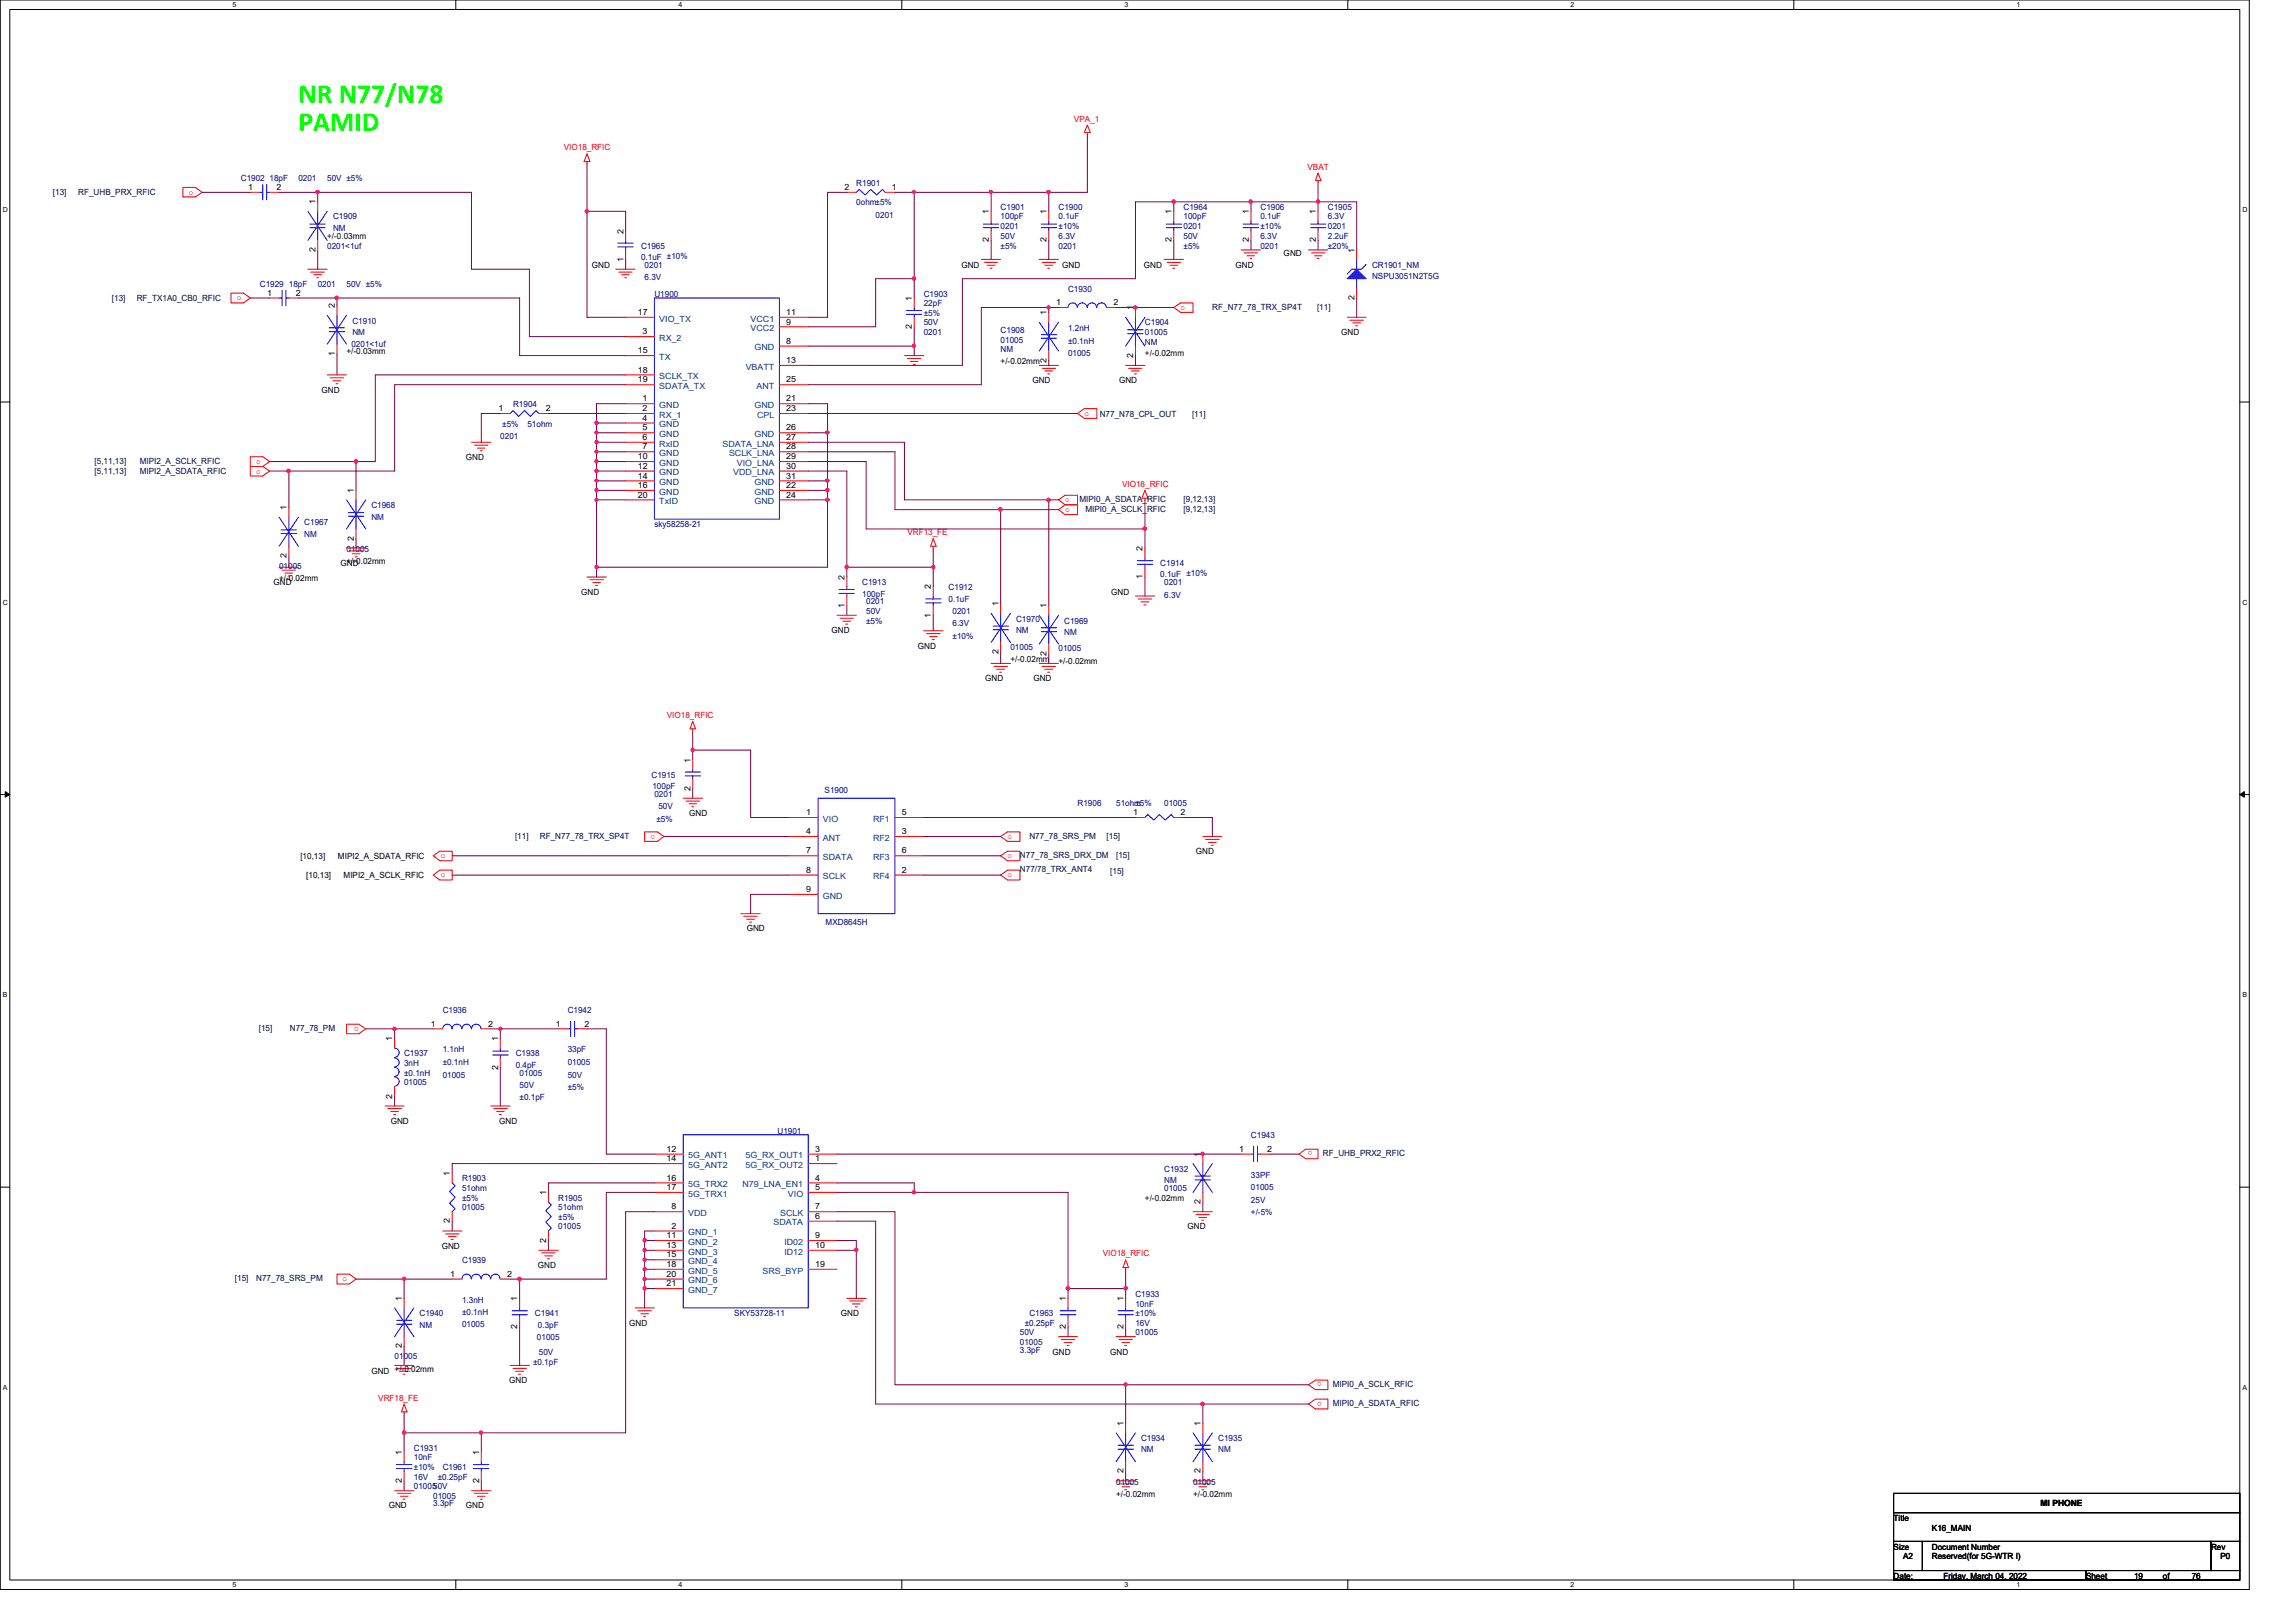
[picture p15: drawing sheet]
<svg xmlns="http://www.w3.org/2000/svg" width="297mm" height="210mm" viewBox="0 0 297 210" stroke-linecap="round" stroke-linejoin="round" font-family="sans-serif">
<defs><g id="words">
<g font-size="3.6" fill="#0f0">
<text x="38.6" y="13.4">NR N77/N78</text>
<text x="38.6" y="17">PAMID</text>
</g>
<g font-size="1.1" fill="#f00">
<text x="138.9" y="15.7">VPA_1</text>
<text x="72.9" y="19.5">VIO18_RFIC</text>
<text x="169.2" y="22">VBAT</text>
<text x="24.4" y="25.2">o</text>
<text x="30.6" y="38.9">o</text>
<text x="152.7" y="40.1">o</text>
<text x="140.3" y="53.8">o</text>
<text x="33.1" y="61.3">o</text>
<text x="33.1" y="60">o</text>
<text x="137.8" y="65">o</text>
<text x="145.2" y="63">VIO18_RFIC</text>
<text x="117.4" y="69.3">VRF13_FE</text>
<text x="137.8" y="66.3">o</text>
<text x="86.3" y="92.9">VIO18_RFIC</text>
<text x="57" y="111.1">o</text>
<text x="57" y="113.5">o</text>
<text x="84.2" y="108.6">o</text>
<text x="130.3" y="108.6">o</text>
<text x="130.3" y="111.1">o</text>
<text x="130.3" y="113.5">o</text>
<text x="46.4" y="132.8" transform="rotate(180 46.4 132.8)">o</text>
<text x="169.8" y="149" transform="rotate(180 169.8 149)">o</text>
<text x="44.3" y="165.8">o</text>
<text x="142.7" y="162.6">VIO18_RFIC</text>
<text x="171" y="178.9" transform="rotate(180 171 178.9)">o</text>
<text x="48.9" y="181.3">VRF18_FE</text>
<text x="171" y="181.4" transform="rotate(180 171 181.4)">o</text>
</g>
<g font-size="1.1" fill="#000080">
<text x="31.2" y="23.5">C1902 18pF</text>
<text x="38.6" y="23.5">0201</text>
<text x="42.3" y="23.5">50V ±5%</text>
<text x="43.1" y="28.4">C1909</text>
<text x="43.1" y="29.9">NM</text>
<text x="110.8" y="24.1">R1901</text>
<text x="110.8" y="26.5">0ohm±5%</text>
<text x="113.3" y="28.2">0201</text>
<text x="129.5" y="27.2">C1901</text>
<text x="129.5" y="28.4">100pF</text>
<text x="129.5" y="29.7">0201</text>
<text x="136.9" y="27.2">C1900</text>
<text x="136.9" y="28.4">0.1uF</text>
<text x="136.9" y="29.7">±10%</text>
<text x="153.1" y="27.2">C1964</text>
<text x="153.1" y="28.4">100pF</text>
<text x="153.1" y="29.7">0201</text>
<text x="163.1" y="27.2">C1906</text>
<text x="163.1" y="28.4">0.1uF</text>
<text x="163.1" y="29.7">±10%</text>
<text x="171.8" y="27.2">C1905</text>
<text x="171.8" y="29.7">0201</text>
<text x="171.8" y="28.4">6.3V</text>
<text x="42.3" y="32.2">0201&lt;1uf</text>
<text x="82.9" y="32.2">C1965</text>
<text x="82.9" y="33.7">0.1uF ±10%</text>
<text x="83.4" y="34.6">0201</text>
<text x="129.5" y="30.9">50V</text>
<text x="129.5" y="32.2">±5%</text>
<text x="136.9" y="32.2">0201</text>
<text x="136.9" y="30.9">6.3V</text>
<text x="153.1" y="30.9">50V</text>
<text x="153.1" y="32.2">±5%</text>
<text x="163.1" y="32.2">0201</text>
<text x="163.1" y="30.9">6.3V</text>
<text x="171.8" y="30.9">2.2uF</text>
<text x="171.8" y="32.2">±20%</text>
<text x="177.5" y="34.6">CR1901_NM</text>
<text x="33.6" y="37.1">C1929 18pF</text>
<text x="41.1" y="37.1">0201</text>
<text x="44.8" y="37.1">50V ±5%</text>
<text x="45.6" y="41.9">C1910</text>
<text x="83.4" y="36.3">6.3V</text>
<text x="84.7" y="38.4">U1900</text>
<text x="119.5" y="38.4">C1903</text>
<text x="119.5" y="39.6">22pF</text>
<text x="119.5" y="40.9">±5%</text>
<text x="138.2" y="37.8">C1930</text>
<text x="177.5" y="36.2">NSPU3051N2T5G</text>
<text x="45.5" y="45">0201&lt;1uf</text>
<text x="45.6" y="43.3">NM</text>
<text x="119.5" y="43.3">0201</text>
<text x="119.5" y="42.1">50V</text>
<text x="129.5" y="43.1">C1908</text>
<text x="129.5" y="45.6">NM</text>
<text x="129.5" y="44.4">01005</text>
<text x="138.2" y="42.8">1.2nH</text>
<text x="138.2" y="44.5">±0.1nH</text>
<text x="138.2" y="46.1">01005</text>
<text x="148.1" y="42.1">C1904</text>
<text x="148.1" y="44.6">NM</text>
<text x="148.1" y="43.3">01005</text>
<text x="66.4" y="52.7">R1904</text>
<text x="64.7" y="56.8">0201</text>
<text x="65" y="55.2">±5%</text>
<text x="68.2" y="55.2">51ohm</text>
<text x="48" y="65.7">C1968</text>
<text x="39.4" y="68">C1967</text>
<text x="39.4" y="69.5">NM</text>
<text x="44.8" y="71.4">01005</text>
<text x="48" y="67.3">NM</text>
<text x="84.7" y="68.2">sky58258-21</text>
<text x="36.1" y="73.6">01005</text>
<text x="111.5" y="75.7">C1913</text>
<text x="111.5" y="77.2">100pF</text>
<text x="122.7" y="76.3">C1912</text>
<text x="122.7" y="77.9">0.1uF</text>
<text x="150.1" y="73.2">C1914</text>
<text x="150.1" y="74.7">0.1uF ±10%</text>
<text x="150.6" y="75.7">0201</text>
<text x="150.6" y="77.3">6.3V</text>
<text x="112.1" y="78.2">0201</text>
<text x="112.1" y="79.5">50V</text>
<text x="112.1" y="80.7">±5%</text>
<text x="123.2" y="79.5">0201</text>
<text x="123.2" y="81.1">6.3V</text>
<text x="123.2" y="82.7">±10%</text>
<text x="131.4" y="80.4">C1970</text>
<text x="131.4" y="82">NM</text>
<text x="137.7" y="80.7">C1969</text>
<text x="137.7" y="82.2">NM</text>
<text x="130.7" y="84.1">01005</text>
<text x="136.9" y="84.3">01005</text>
<text x="84.3" y="100.6">C1915</text>
<text x="84.4" y="102.1">100pF</text>
<text x="84.7" y="103.1">0201</text>
<text x="84.9" y="106.3">±5%</text>
<text x="85.2" y="104.7">50V</text>
<text x="106.7" y="102.6">S1900</text>
<text x="139.4" y="104.4">R1906</text>
<text x="144.4" y="104.4">51ohm</text>
<text x="146.9" y="104.4">±5%</text>
<text x="150.6" y="104.4">01005</text>
<text x="106.8" y="119.8">MXD8645H</text>
<text x="57.3" y="131.1">C1936</text>
<text x="73.4" y="131.1">C1942</text>
<text x="52.3" y="136.7">C1937</text>
<text x="52.3" y="138">3nH</text>
<text x="57.3" y="136.2">1.1nH</text>
<text x="57.3" y="137.8">±0.1nH</text>
<text x="66.7" y="136.7">C1938</text>
<text x="73.4" y="136.2">33pF</text>
<text x="73.4" y="137.8">01005</text>
<text x="52.3" y="139.2">±0.1nH</text>
<text x="52.3" y="140.4">01005</text>
<text x="57.3" y="139.4">01005</text>
<text x="66.7" y="138.2">0.4pF</text>
<text x="67.2" y="139.2">01005</text>
<text x="67.2" y="140.8">50V</text>
<text x="67.2" y="142.4">±0.1pF</text>
<text x="73.4" y="139.4">50V</text>
<text x="73.4" y="141.1">±5%</text>
<text x="100.6" y="146.8">U1901</text>
<text x="161.8" y="147.3">C1943</text>
<text x="59.8" y="152.9">R1903</text>
<text x="59.8" y="154.1">51ohm</text>
<text x="59.8" y="155.4">±5%</text>
<text x="72.2" y="155.4">R1905</text>
<text x="150.6" y="151.6">C1932</text>
<text x="150.6" y="153.1">NM</text>
<text x="150.6" y="154.1">01005</text>
<text x="161.8" y="152.4">33PF</text>
<text x="161.8" y="154">01005</text>
<text x="161.8" y="155.6">25V</text>
<text x="59.8" y="156.6">01005</text>
<text x="72.2" y="156.6">51ohm</text>
<text x="72.2" y="157.9">±5%</text>
<text x="72.2" y="159.1">01005</text>
<text x="161.8" y="157.2">+/-5%</text>
<text x="59.8" y="163.4">C1939</text>
<text x="146.9" y="167.8">C1933</text>
<text x="54.3" y="170.3">C1940</text>
<text x="54.3" y="171.8">NM</text>
<text x="59.8" y="168.6">1.3nH</text>
<text x="59.8" y="170.2">±0.1nH</text>
<text x="59.8" y="171.8">01005</text>
<text x="69.2" y="170.3">C1941</text>
<text x="69.5" y="173.4">01005</text>
<text x="69.6" y="171.8">0.3pF</text>
<text x="95" y="170.3">SKY53728-11</text>
<text x="132" y="172.8">50V</text>
<text x="132.6" y="171.5">±0.25pF</text>
<text x="133.2" y="170.3">C1963</text>
<text x="146.9" y="169.1">10nF</text>
<text x="146.9" y="172.8">01005</text>
<text x="146.9" y="171.5">16V</text>
<text x="146.9" y="170.3">±10%</text>
<text x="51.1" y="175.9">01005</text>
<text x="69" y="176.7">±0.1pF</text>
<text x="69.7" y="175.3">50V</text>
<text x="132" y="175">3.3pF</text>
<text x="132" y="174">01005</text>
<text x="53.5" y="187.8">C1931</text>
<text x="53.5" y="189">10nF</text>
<text x="53.5" y="191.5">16V</text>
<text x="53.5" y="190.2">±10%</text>
<text x="56.6" y="191.5">±0.25pF</text>
<text x="57.3" y="190.2">C1961</text>
<text x="147.6" y="186.5">C1934</text>
<text x="147.6" y="188">NM</text>
<text x="157.6" y="186.5">C1935</text>
<text x="157.6" y="188">NM</text>
<text x="53.5" y="192.7">0100550V</text>
<text x="56" y="194.9">3.3pF</text>
<text x="56" y="194">01005</text>
<text x="144.4" y="192.1">01005</text>
<text x="154.3" y="192.1">01005</text>
</g>
<g font-size="1.1" fill="#000040">
<text x="6.9" y="25.2">[13]</text>
<text x="10.1" y="25.2">RF_UHB_PRX_RFIC</text>
<text x="14.5" y="39">[13]</text>
<text x="17.7" y="39">RF_TX1A0_CB0_RFIC</text>
<text x="156.8" y="40.1">RF_N77_78_TRX_SP4T</text>
<text x="170.4" y="40.1">[11]</text>
<text x="142.3" y="53.9">N77_N78_CPL_OUT</text>
<text x="154.2" y="53.9">[11]</text>
<text x="12.2" y="60">[5,11,13]</text>
<text x="12.2" y="61.3">[5,11,13]</text>
<text x="18.1" y="60">MIPI2_A_SCLK_RFIC</text>
<text x="18.1" y="61.3">MIPI2_A_SDATA_RFIC</text>
<text x="139.7" y="65">MIPI0_A_SDATA_RFIC</text>
<text x="153.1" y="65">[9,12,13]</text>
<text x="140.4" y="66.3">MIPI0_A_SCLK_RFIC</text>
<text x="153.1" y="66.3">[9,12,13]</text>
<text x="66.6" y="108.6">[11]</text>
<text x="69.8" y="108.6">RF_N77_78_TRX_SP4T</text>
<text x="132" y="112.8">N77/78_TRX_ANT4</text>
<text x="132" y="111.1">N77_78_SRS_DRX_DM</text>
<text x="133.2" y="108.6">N77_78_SRS_PM</text>
<text x="143.2" y="108.6">[15]</text>
<text x="143.6" y="113.1">[15]</text>
<text x="144.4" y="111.1">[15]</text>
<text x="33.5" y="133.5">[15]</text>
<text x="37.5" y="133.5">N77_78_PM</text>
<text x="171.2" y="149.6">RF_UHB_PRX2_RFIC</text>
<text x="30.4" y="165.8">[15]</text>
<text x="33.1" y="165.8">N77_78_SRS_PM</text>
<text x="172.4" y="179.5">MIPI0_A_SCLK_RFIC</text>
<text x="172.4" y="182">MIPI0_A_SDATA_RFIC</text>
</g>
<g font-size="1.1">
<text x="32.1" y="24.6">1</text>
<text x="35.8" y="24.6">2</text>
<text x="40.8" y="26.5" transform="rotate(-90 40.8 26.5)">1</text>
<text x="109.3" y="24.6">2</text>
<text x="115.4" y="24.6">1</text>
<text x="127.9" y="27.7" transform="rotate(-90 127.9 27.7)">1</text>
<text x="135.4" y="27.7" transform="rotate(-90 135.4 27.7)">1</text>
<text x="151.6" y="27.7" transform="rotate(-90 151.6 27.7)">1</text>
<text x="161.5" y="27.7" transform="rotate(-90 161.5 27.7)">1</text>
<text x="170.2" y="27.7" transform="rotate(-90 170.2 27.7)">1</text>
<text x="40.8" y="32.6" transform="rotate(-90 40.8 32.6)">2</text>
<text x="42.3" y="30.9">+/-0.03mm</text>
<text x="76.6" y="34.6">GND</text>
<text x="80.6" y="33.9" transform="rotate(-90 80.6 33.9)">1</text>
<text x="80.6" y="30.2" transform="rotate(-90 80.6 30.2)">2</text>
<text x="124.4" y="34.6">GND</text>
<text x="127.9" y="31.4" transform="rotate(-90 127.9 31.4)">2</text>
<text x="135.4" y="31.4" transform="rotate(-90 135.4 31.4)">2</text>
<text x="137.4" y="34.6">GND</text>
<text x="148" y="34.6">GND</text>
<text x="151.6" y="31.4" transform="rotate(-90 151.6 31.4)">2</text>
<text x="159.8" y="34.6">GND</text>
<text x="161.5" y="31.4" transform="rotate(-90 161.5 31.4)">2</text>
<text x="166.1" y="33.1">GND</text>
<text x="170.2" y="31.4" transform="rotate(-90 170.2 31.4)">2</text>
<text x="175.2" y="32.7" transform="rotate(-90 175.2 32.7)">1</text>
<text x="34.6" y="38.3">1</text>
<text x="38.3" y="38.3">2</text>
<text x="43.3" y="39.9" transform="rotate(-90 43.3 39.9)">2</text>
<text x="82.5" y="40.8">17</text>
<text x="101.7" y="42">9</text>
<text x="101.7" y="40.8">11</text>
<text x="118" y="38.9" transform="rotate(-90 118 38.9)">1</text>
<text x="135.4" y="40.8" transform="rotate(-90 135.4 40.8)">1</text>
<text x="136.7" y="39.5">1</text>
<text x="144.1" y="39.5">2</text>
<text x="146.6" y="40.2" transform="rotate(-90 146.6 40.2)">1</text>
<text x="175.2" y="38.9" transform="rotate(-90 175.2 38.9)">2</text>
<text x="43.3" y="46.1" transform="rotate(-90 43.3 46.1)">1</text>
<text x="44.8" y="45.8">+/-0.03mm</text>
<text x="82.5" y="45.7">15</text>
<text x="83.1" y="43.3">3</text>
<text x="101.7" y="44.5">8</text>
<text x="101.7" y="47">13</text>
<text x="118" y="42.6" transform="rotate(-90 118 42.6)">2</text>
<text x="129.5" y="47.1">+/-0.02mm</text>
<text x="135.4" y="46.9" transform="rotate(-90 135.4 46.9)">2</text>
<text x="146.6" y="46.3" transform="rotate(-90 146.6 46.3)">2</text>
<text x="148.1" y="46.1">+/-0.02mm</text>
<text x="173.5" y="43.3">GND</text>
<text x="41.6" y="50.8">GND</text>
<text x="64.5" y="53.2">1</text>
<text x="70.6" y="53.2">2</text>
<text x="82.5" y="49.5">19</text>
<text x="82.5" y="48.2">18</text>
<text x="83.1" y="53.2">2</text>
<text x="83.1" y="51.9">1</text>
<text x="101.7" y="51.9">21</text>
<text x="101.7" y="49.5">25</text>
<text x="101.7" y="53.2">23</text>
<text x="133.6" y="49.6">GND</text>
<text x="144.8" y="49.6">GND</text>
<text x="60.3" y="59.5">GND</text>
<text x="82.5" y="59.4">10</text>
<text x="83.1" y="54.4">4</text>
<text x="83.1" y="55.7">5</text>
<text x="83.1" y="56.9">6</text>
<text x="83.1" y="58.2">7</text>
<text x="101.7" y="55.7">26</text>
<text x="101.7" y="56.9">27</text>
<text x="101.7" y="58.2">28</text>
<text x="101.7" y="59.4">29</text>
<text x="45.8" y="63.8" transform="rotate(-90 45.8 63.8)">1</text>
<text x="82.5" y="60.7">12</text>
<text x="82.5" y="61.9">14</text>
<text x="82.5" y="63.2">16</text>
<text x="82.5" y="64.4">20</text>
<text x="101.7" y="63.2">22</text>
<text x="101.7" y="64.4">24</text>
<text x="101.7" y="60.7">30</text>
<text x="101.7" y="61.9">31</text>
<text x="37.1" y="66" transform="rotate(-90 37.1 66)">1</text>
<text x="45.8" y="70" transform="rotate(-90 45.8 70)">2</text>
<text x="147.8" y="71.3" transform="rotate(-90 147.8 71.3)">2</text>
<text x="35.4" y="75.7">GND</text>
<text x="36.1" y="75.2">+/-0.02mm</text>
<text x="37.1" y="72.2" transform="rotate(-90 37.1 72.2)">2</text>
<text x="44.1" y="73.2">GND</text>
<text x="44.8" y="73">+/-0.02mm</text>
<text x="75.2" y="77">GND</text>
<text x="109.3" y="75" transform="rotate(-90 109.3 75)">2</text>
<text x="120.4" y="76.2" transform="rotate(-90 120.4 76.2)">2</text>
<text x="143.8" y="77">GND</text>
<text x="147.8" y="74.9" transform="rotate(-90 147.8 74.9)">1</text>
<text x="107.6" y="82">GND</text>
<text x="109.3" y="78.7" transform="rotate(-90 109.3 78.7)">1</text>
<text x="118.7" y="83.9">GND</text>
<text x="120.4" y="79.9" transform="rotate(-90 120.4 79.9)">1</text>
<text x="129.2" y="78.5" transform="rotate(-90 129.2 78.5)">1</text>
<text x="135.4" y="78.7" transform="rotate(-90 135.4 78.7)">1</text>
<text x="127.5" y="88.2">GND</text>
<text x="129.2" y="84.7" transform="rotate(-90 129.2 84.7)">2</text>
<text x="130.7" y="85.7">+/-0.02mm</text>
<text x="133.7" y="88.2">GND</text>
<text x="135.4" y="84.9" transform="rotate(-90 135.4 84.9)">2</text>
<text x="136.9" y="85.9">+/-0.02mm</text>
<text x="89.3" y="98.7" transform="rotate(-90 89.3 98.7)">1</text>
<text x="89.2" y="105.6">GND</text>
<text x="89.3" y="102.3" transform="rotate(-90 89.3 102.3)">2</text>
<text x="104.3" y="105.5">1</text>
<text x="104.3" y="108">4</text>
<text x="116.7" y="108">3</text>
<text x="116.7" y="105.5">5</text>
<text x="146.6" y="105.5">1</text>
<text x="152.7" y="105.5">2</text>
<text x="38.9" y="111.2">[10,13]</text>
<text x="39.6" y="113.7">[10,13]</text>
<text x="43.7" y="111.2">MIPI2_A_SDATA_RFIC</text>
<text x="44.4" y="113.7">MIPI2_A_SCLK_RFIC</text>
<text x="104.3" y="110.4">7</text>
<text x="104.3" y="112.9">8</text>
<text x="116.7" y="112.9">2</text>
<text x="116.7" y="110.4">6</text>
<text x="154.7" y="110.6">GND</text>
<text x="104.3" y="115.4">9</text>
<text x="96.6" y="120.5">GND</text>
<text x="50.8" y="134.7" transform="rotate(-90 50.8 134.7)">1</text>
<text x="55.8" y="132.8">1</text>
<text x="63.2" y="132.8">2</text>
<text x="64.4" y="134.7" transform="rotate(-90 64.4 134.7)">1</text>
<text x="71.9" y="132.8">1</text>
<text x="75.6" y="132.8">2</text>
<text x="50.8" y="142.2" transform="rotate(-90 50.8 142.2)">2</text>
<text x="64.4" y="138.4" transform="rotate(-90 64.4 138.4)">2</text>
<text x="50.5" y="145.4">GND</text>
<text x="64.6" y="145.4">GND</text>
<text x="86.2" y="149.1">12</text>
<text x="105.5" y="149.1">3</text>
<text x="155.3" y="149.7" transform="rotate(-90 155.3 149.7)">1</text>
<text x="160.3" y="149.1">1</text>
<text x="164" y="149.1">2</text>
<text x="58.2" y="152.2" transform="rotate(-90 58.2 152.2)">1</text>
<text x="70.7" y="154.7" transform="rotate(-90 70.7 154.7)">1</text>
<text x="86.2" y="150.3">14</text>
<text x="86.2" y="152.8">16</text>
<text x="86.2" y="154">17</text>
<text x="105.5" y="150.3">1</text>
<text x="105.5" y="152.8">4</text>
<text x="105.5" y="154">5</text>
<text x="148.1" y="155.4">+/-0.02mm</text>
<text x="155.3" y="155.8" transform="rotate(-90 155.3 155.8)">2</text>
<text x="57.1" y="161.6">GND</text>
<text x="58.2" y="158.3" transform="rotate(-90 58.2 158.3)">2</text>
<text x="70.7" y="160.8" transform="rotate(-90 70.7 160.8)">2</text>
<text x="86.2" y="160.2">11</text>
<text x="86.2" y="161.5">13</text>
<text x="86.9" y="159">2</text>
<text x="86.9" y="156.5">8</text>
<text x="105.5" y="157.7">6</text>
<text x="105.5" y="156.5">7</text>
<text x="105.5" y="160.2">9</text>
<text x="105.5" y="161.5">10</text>
<text x="153.6" y="159.1">GND</text>
<text x="58.2" y="165.2">1</text>
<text x="65.6" y="165.2">2</text>
<text x="69.6" y="164.1">GND</text>
<text x="86.2" y="162.7">15</text>
<text x="86.2" y="164">18</text>
<text x="86.2" y="165.2">20</text>
<text x="86.2" y="166.5">21</text>
<text x="105.5" y="164">19</text>
<text x="52" y="168.4" transform="rotate(-90 52 168.4)">1</text>
<text x="66.9" y="172" transform="rotate(-90 66.9 172)">2</text>
<text x="66.9" y="168.4" transform="rotate(-90 66.9 168.4)">1</text>
<text x="81.4" y="171.5">GND</text>
<text x="108.8" y="170.3">GND</text>
<text x="137.9" y="172" transform="rotate(-90 137.9 172)">2</text>
<text x="137.9" y="168.4" transform="rotate(-90 137.9 168.4)">1</text>
<text x="145.3" y="172" transform="rotate(-90 145.3 172)">2</text>
<text x="145.3" y="168.4" transform="rotate(-90 145.3 168.4)">1</text>
<text x="48" y="177.8">GND +/-0.02mm</text>
<text x="52" y="174.5" transform="rotate(-90 52 174.5)">2</text>
<text x="65.9" y="179">GND</text>
<text x="136.2" y="175.3">GND</text>
<text x="143.6" y="175.3">GND</text>
<text x="145.3" y="184.5" transform="rotate(-90 145.3 184.5)">1</text>
<text x="155.3" y="184.5" transform="rotate(-90 155.3 184.5)">1</text>
<text x="52" y="191.9" transform="rotate(-90 52 191.9)">2</text>
<text x="52" y="188.3" transform="rotate(-90 52 188.3)">1</text>
<text x="62" y="191.9" transform="rotate(-90 62 191.9)">2</text>
<text x="62" y="188.3" transform="rotate(-90 62 188.3)">1</text>
<text x="145.3" y="190.7" transform="rotate(-90 145.3 190.7)">2</text>
<text x="155.3" y="190.7" transform="rotate(-90 155.3 190.7)">2</text>
<text x="50.3" y="195.2">GND</text>
<text x="60.3" y="195.2">GND</text>
<text x="144.4" y="193.7">+/-0.02mm</text>
<text x="154.3" y="193.7">+/-0.02mm</text>
<text x="245" y="196.8">Title</text>
<text x="264" y="194.9">MI PHONE</text>
<text x="245" y="200.5">Size</text>
<text x="246.2" y="201.8">A2</text>
<text x="249.9" y="200.5">Document Number</text>
<text x="249.9" y="201.8">Reserved(for 5G-WTR I)</text>
<text x="249.9" y="198.1">K16_MAIN</text>
<text x="286" y="200.5">Rev</text>
<text x="287.3" y="201.8">P0</text>
<text x="245" y="204.3">Date:</text>
<text x="251.4" y="204.3">Friday, March 04, 2022</text>
<text x="269.9" y="204.3">Sheet</text>
<text x="276.1" y="204.3">19</text>
<text x="279.8" y="204.3">of</text>
<text x="283.5" y="204.3">76</text>
</g>
<g font-size="1.1" fill="#004080">
<text x="85.3" y="41.6">VIO_TX</text>
<text x="97.1" y="41.6">VCC1</text>
<text x="85.3" y="44.1">RX_2</text>
<text x="85.3" y="46.6">TX</text>
<text x="96.5" y="47.8">VBATT</text>
<text x="97.1" y="42.8">VCC2</text>
<text x="97.6" y="45.3">GND</text>
<text x="85.3" y="52.8">GND</text>
<text x="85.3" y="50.3">SDATA_TX</text>
<text x="85.3" y="49.1">SCLK_TX</text>
<text x="97.6" y="52.8">GND</text>
<text x="97.9" y="50.3">ANT</text>
<text x="85.3" y="54.1">RX_1</text>
<text x="85.3" y="55.3">GND</text>
<text x="85.3" y="56.6">GND</text>
<text x="85.3" y="57.8">RxID</text>
<text x="85.3" y="59">GND</text>
<text x="93.5" y="57.8">SDATA_LNA</text>
<text x="94.3" y="59">SCLK_LNA</text>
<text x="97.6" y="56.6">GND</text>
<text x="98" y="54.1">CPL</text>
<text x="85.3" y="60.3">GND</text>
<text x="85.3" y="61.5">GND</text>
<text x="85.3" y="62.8">GND</text>
<text x="85.3" y="64">GND</text>
<text x="85.3" y="65.2">TxID</text>
<text x="94.9" y="61.5">VDD_LNA</text>
<text x="95.3" y="60.3">VIO_LNA</text>
<text x="97.6" y="64">GND</text>
<text x="97.6" y="65.2">GND</text>
<text x="97.6" y="62.8">GND</text>
<text x="106.5" y="106.3">VIO</text>
<text x="112.9" y="106.3">RF1</text>
<text x="106.5" y="108.8">ANT</text>
<text x="106.5" y="111.3">SDATA</text>
<text x="106.5" y="113.8">SCLK</text>
<text x="112.9" y="113.8">RF4</text>
<text x="112.9" y="108.8">RF2</text>
<text x="112.9" y="111.3">RF3</text>
<text x="106.5" y="116.3">GND</text>
<text x="89" y="149.9">5G_ANT1</text>
<text x="96.4" y="149.9">5G_RX_OUT1</text>
<text x="89" y="151.1">5G_ANT2</text>
<text x="89" y="153.6">5G_TRX2</text>
<text x="89" y="154.9">5G_TRX1</text>
<text x="96.1" y="153.6">N79_LNA_EN1</text>
<text x="96.4" y="151.1">5G_RX_OUT2</text>
<text x="101.9" y="154.9">VIO</text>
<text x="89" y="159.9">GND_1</text>
<text x="89" y="157.4">VDD</text>
<text x="89" y="161.1">GND_2</text>
<text x="100.1" y="158.6">SDATA</text>
<text x="100.9" y="157.4">SCLK</text>
<text x="101.5" y="161.1">ID02</text>
<text x="89" y="162.4">GND_3</text>
<text x="89" y="163.6">GND_4</text>
<text x="89" y="164.8">GND_5</text>
<text x="89" y="166.1">GND_6</text>
<text x="89" y="167.3">GND_7</text>
<text x="98.6" y="164.8">SRS_BYP</text>
<text x="101.5" y="162.4">ID12</text>
</g>
<g font-size=".9">
<text x="30.1" y=".9">5</text>
<text x="87.8" y=".9">4</text>
<text x="145.5" y=".9">3</text>
<text x="203.2" y=".9">2</text>
<text x="260.9" y=".9">1</text>
<text x=".4" y="27.4">D</text>
<text x="290.1" y="27.4">D</text>
<text x=".4" y="78.2">C</text>
<text x="290.1" y="78.2">C</text>
<text x=".4" y="129">B</text>
<text x="290.1" y="129">B</text>
<text x=".4" y="179.8">A</text>
<text x="290.1" y="179.8">A</text>
<text x="30.1" y="205.4">5</text>
<text x="87.8" y="205.4">4</text>
<text x="145.5" y="205.4">3</text>
<text x="203.2" y="205.4">2</text>
<text x="260.9" y="205.4">1</text>
</g>
</g></defs>
<path d="M0 0h291v205.7h-291zM1.3 1.2h288.5v203.3h-288.5z" fill="none" stroke="#000" stroke-width=".13"/>
<g fill="#fff">
<path d="M30.1 .1h.5v1h-.5z"/>
<path d="M30.1 204.6h.5v1h-.5z"/>
</g>
<path d="M59 0v1.2M59 204.5v1.2" fill="none" stroke="#000" stroke-width=".13"/>
<g fill="#fff">
<path d="M87.8 .1h.5v1h-.5z"/>
<path d="M87.8 204.6h.5v1h-.5z"/>
</g>
<path d="M116.7 0v1.2M116.7 204.5v1.2" fill="none" stroke="#000" stroke-width=".13"/>
<g fill="#fff">
<path d="M145.5 .1h.5v1h-.5z"/>
<path d="M145.5 204.6h.5v1h-.5z"/>
</g>
<path d="M174.4 0v1.2M174.4 204.5v1.2" fill="none" stroke="#000" stroke-width=".13"/>
<g fill="#fff">
<path d="M203.2 .1h.5v1h-.5z"/>
<path d="M203.2 204.6h.5v1h-.5z"/>
</g>
<path d="M232.1 0v1.2M232.1 204.5v1.2" fill="none" stroke="#000" stroke-width=".13"/>
<g fill="#fff">
<path d="M260.9 .1h.5v1h-.5z"/>
<path d="M260.9 204.6h.5v1h-.5z"/>
<path d="M.4 26.6h.6v1h-.6z"/>
<path d="M290.1 26.6h.6v1h-.6z"/>
<path d="M.4 77.4h.6v1h-.6z"/>
<path d="M290.1 77.4h.6v1h-.6z"/>
</g>
<path d="M0 52h1.3M289.8 52h1.2" fill="none" stroke="#000" stroke-width=".13"/>
<g fill="#fff">
<path d="M.4 128.2h.6v1h-.6z"/>
<path d="M290.1 128.2h.6v1h-.6z"/>
</g>
<path d="M0 102.8h1.3M.7 102.4l.6 .4-.6 .4zM289.8 102.8h1.2M289.8 102.8l.6-.4v.8z" fill="none" stroke="#000" stroke-width=".13"/>
<path d="M.7 102.4l.6 .4-.6 .4zM289.8 102.8l.6-.4v.8z" fill="#000"/>
<g fill="#fff">
<path d="M.4 179h.5v1h-.5z"/>
<path d="M290.1 179h.6v1h-.6z"/>
</g>
<path d="M0 153.6h1.3M289.8 153.6h1.2M245 193.3h44.8v2.5h-44.8zM245 195.8h44.8v3.7h-44.8zM245 199.5h3.7v3.7h-3.7zM248.7 199.5h37.3v3.7h-37.3zM286 199.5h3.8v3.7h-3.8zM245 203.2h24.9v1.3h-24.9zM269.9 203.2h19.9v1.3h-19.9z" fill="none" stroke="#000" stroke-width=".13"/>
<g fill="none" stroke="#f00" stroke-width=".13">
<path d="M75.9 19.9l.4 1h-.7zM140.7 16.2l.4 .9h-.8zM140.7 17.1v.3M23.7 24.3h1.6l.9 .6-.9 .6h-1.6zM29.9 37.9h1.6l.9 .7-.9 .6h-1.6zM39.8 34.8h2.5M40.2 35.2h1.7M40.6 35.6h1M41 35.9h.2M75.9 20.9v.2M79.7 34.8h2.5M80 35.2h1.8"/>
<path d="M80.4 35.6h1M80.8 35.9h.3M127 33.6h2.5M127.3 34h1.8M127.7 34.3h1M128.1 34.7h.3M134.4 33.6h2.5M134.8 34h1.8M135.2 34.3h1M135.5 34.7h.3M136.9 39.8h1.3M143.2 39.8h1.2"/>
<path d="M150.6 33.6h2.5M151 34h1.7M151.4 34.3h1M151.7 34.7h.3M151.8 39.8l.9-.6h1.6v1.2h-1.6zM160.6 32.3h2.5M160.9 32.7h1.8M161.3 33.1h1M161.7 33.4h.3M169.3 32.3h2.5M169.7 32.7h1.7M170 33.1h1"/>
<path d="M170.4 33.4h.2M170.5 22.4l.4 1h-.7zM170.5 23.4v.2M170.5 27.3v1.3M170.5 29.8v1.3M32.4 59.1h1.6l.9 .6-.9 .7h-1.6zM42.3 48.5h2.5M42.7 48.9h1.7M43.1 49.3h1M43.5 49.7h.2M61 57.2h2.5M61.4 57.6h1.7"/>
<path d="M61.8 58h.9M62.1 58.3h.3M64.7 53.5h1.3M69.7 53.5h1.2M80.9 41.1h3.8M80.9 48.5h3.8M80.9 57.2h3.8M80.9 46h3.8M80.9 53.5h3.8M80.9 52.2h3.8M80.9 43.6h3.8M80.9 54.7h3.8"/>
<path d="M80.9 56h3.8M80.9 58.5h3.8M80.9 59.7h3.8M80.9 49.8h3.8M100.8 41.1h3.8M100.8 47.3h3.8M100.8 57.2h3.8M100.8 53.5h3.8M100.8 52.2h3.8M100.8 56h3.8M100.8 58.5h3.8M100.8 44.8h3.8"/>
<path d="M100.8 42.3h3.8M100.8 59.7h3.8M100.8 49.8h3.8M117 46h2.5M117.4 46.4h1.7M117.8 46.8h.9M118.1 47.2h.3M134.4 47.3h2.5M134.8 47.7h1.8M135.2 48h1M135.5 48.4h.3M139.4 53.5l.9-.6h1.6v1.2h-1.6z"/>
<path d="M145.6 47.3h2.5M146 47.7h1.7M146.4 48h1M146.8 48.4h.2M174.3 41.1h2.4M174.6 41.4h1.8M175 41.8h1M175.4 42.2h.2M32.4 60.4h1.6l.9 .6-.9 .6h-1.6zM36.1 73.4h2.5M36.5 73.8h1.7M36.9 74.2h.9"/>
<path d="M37.3 74.5h.2M44.8 70.9h2.5M45.2 71.3h1.7M45.6 71.7h1M45.9 72.1h.3M46.1 63.5v1.2M46.1 68.5v1.2M75.9 74.7h2.5M76.3 75h1.8M76.7 75.4h1M77 75.8h.3M80.9 61h3.8"/>
<path d="M80.9 62.2h3.8M80.9 63.5h3.8M80.9 64.7h3.8M100.8 61h3.8M100.8 62.2h3.8M100.8 63.5h3.8M100.8 64.7h3.8M108.3 79.6h2.5M109.6 74.7v1.2M109.6 77.1v1.3M120.7 70.7v.2M120.7 69.7l.4 1h-.7z"/>
<path d="M120.7 75.9v1.2M120.7 78.4v1.2M136.9 64.7l.9-.6h1.6v1.2h-1.6zM136.9 66l.9-.7h1.6v1.3h-1.6zM146.9 77.1h2.5M147.3 77.5h1.7M147.6 77.9h1M148 78.3h.2M148.1 63.5l.4 1h-.8zM148.1 64.5v.2M89.6 93.3l.4 1h-.7zM89.6 94.3v.3"/>
<path d="M89.6 98.3v1.3M108.7 80h1.7M109 80.4h1.1M109.4 80.8h.3M119.5 81.6h2.5M119.9 82h1.7M120.3 82.4h.9M120.6 82.8h.3M128.2 85.9h2.5M128.6 86.2h1.7M128.9 86.6h1.1M129.3 87h.3"/>
<path d="M134.4 85.9h2.5M134.8 86.2h1.8M135.2 86.6h1M135.5 87h.3M56 110.7l.9-.5h1.6v1.2h-1.6zM56 113.2l.9-.6h1.6v1.3h-1.6zM83.4 107.7h1.6l.9 .5-.9 .7h-1.6zM88.4 103.3h2.5M88.8 103.7h1.7M89.2 104h.9M89.5 104.4h.2M89.6 100.8v1.2"/>
<path d="M95.8 118.2h2.5M96.2 118.6h1.8M96.6 119h1M97 119.3h.2M129.5 108.2l.8-.5h1.7v1.2h-1.7zM129.5 110.7l.8-.5h1.7v1.2h-1.7zM129.5 113.2l.8-.6h1.7v1.3h-1.7zM155.6 108.2h2.5M156 108.6h1.7M156.3 109h1.1M156.7 109.4h.3M44.8 132.5h1.6l.9 .6-.9 .7h-1.6z"/>
<path d="M56 133.1h1.3M62.3 133.1h1.2M72.2 133.1h1.2M74.7 133.1h1.2M49.8 143.1h2.5M50.2 143.5h1.7M50.5 143.8h1.1M50.9 144.2h.3M57.3 159.3h2.5M57.7 159.7h1.7M63.5 143.1h2.5M63.9 143.5h1.7"/>
<path d="M64.3 143.8h.9M64.6 144.2h.3M70.9 154.3v1.3M70.9 159.3v1.2M154.3 156.8h2.5M154.7 157.2h1.8M155.1 157.6h1M155.5 157.9h.2M155.6 149.4v1.2M155.6 154.3v1.3M168.1 149.4l.8-.7h1.6v1.2h-1.6zM43.6 164.9h1.6l.9 .6-.9 .7h-1.6z"/>
<path d="M51.1 176.7h2.4M51.4 177.1h1.8M51.8 177.5h1M52.2 177.8h.2M58 160h1M58.4 160.4h.2M58.5 165.5h1.3M64.7 165.5h1.3M66 176.7h2.5M66.4 177.1h1.7M66.7 177.5h1M67.1 177.8h.2"/>
<path d="M69.7 161.8h2.5M70.1 162.1h1.7M70.5 162.5h1M70.8 162.9h.3M82.2 169.2h2.5M82.5 169.6h1.8M82.9 170h1M83.3 170.4h.2M109.6 168h2.5M109.9 168.4h1.8M110.3 168.7h1M110.7 169.1h.2"/>
<path d="M136.9 173h2.5M137.3 173.4h1.8M137.7 173.7h1M138 174.1h.3M138.2 168v1.2M138.2 170.5v1.2M144.4 173h2.5M144.8 173.4h1.7M145.2 173.7h.9M145.5 174.1h.3M145.6 164v.3M145.6 163l.4 1h-.7z"/>
<path d="M145.6 168v1.3M145.6 170.5v1.2M169.3 179.2l.9-.6h1.6v1.2h-1.6zM51.1 192.9h2.4M51.4 193.3h1.8M51.8 193.6h1M52.2 194h.2M52.3 182.7v.2M52.3 181.7l.4 1h-.8zM61 192.9h2.5M61.4 193.3h1.7M61.8 193.6h.9"/>
<path d="M62.1 194h.3M144.4 191.6h2.5M144.8 192h1.7M145.2 192.4h.9M145.5 192.8h.3M154.3 191.6h2.5M154.7 192h1.8M155.1 192.4h1M155.5 192.8h.2M169.3 181.7l.9-.6h1.6v1.2h-1.6z"/>
</g>
<g fill="none" stroke="#00f" stroke-width=".13">
<path d="M84.7 38.6h16.1v28.6h-16.1zM139.4 39.8a.59 .59 0 0 0-.6-.6 .59 .59 0 0 0-.6 .6M140.6 39.8a.61 .61 0 0 0-.6-.6 .61 .61 0 0 0-.6 .6M141.9 39.8a.59 .59 0 0 0-.6-.6 .59 .59 0 0 0-.6 .6M143.1 39.8a.61 .61 0 0 0-.6-.6 .61 .61 0 0 0-.6 .6M169.5 29h2M169.5 29.5h2M170.5 28.6v.4M170.5 29.5v.3M66 53.5l.4-.4 .7 .8 .8-.8 .7 .8 .7-.8 .4 .4M44.8 64.7l2.5 3.8M45.1 66.3h2"/>
<path d="M45.1 66.8h2M46.1 64.7v1.6M46.1 66.8v1.7M47.3 64.7l-2.5 3.8M108.5 76.8h2M108.5 76.3h2M109.6 75.9v.4M109.6 76.8v.3M119.8 78h1.9M119.8 77.5h1.9M120.7 77.1v.4M120.7 78v.4"/>
<path d="M88.6 99.9h2M89.6 99.6v.3M88.6 100.4h2M89.6 100.4v.4M58.5 133.1a.59 .59 0 0 0-.6-.6 .59 .59 0 0 0-.6 .6M59.7 133.1a.61 .61 0 0 0-.6-.6 .61 .61 0 0 0-.6 .6M61 133.1a.59 .59 0 0 0-.6-.6 .59 .59 0 0 0-.6 .6M62.2 133.1a.61 .61 0 0 0-.6-.6 .61 .61 0 0 0-.6 .6M73.4 133.1h.4M73.8 132.2v2M74.3 132.2v2M74.3 133.1h.4"/>
<path d="M70.9 155.6l.4 .3-.7 .8 .7 .7-.7 .8 .7 .7-.4 .4M154.3 150.6l2.5 3.7M154.6 152.2h2M154.6 152.7h2M155.6 150.6v1.6M155.6 152.7v1.6M156.8 150.6l-2.5 3.7M61 165.5a.59 .59 0 0 0-.7-.6 .59 .59 0 0 0-.5 .6M62.2 165.5a.61 .61 0 0 0-.6-.6 .61 .61 0 0 0-.6 .6M63.5 165.5a.59 .59 0 0 0-.7-.6 .59 .59 0 0 0-.5 .6M64.7 165.5a.59 .59 0 0 0-.6-.6 .59 .59 0 0 0-.6 .6M137.2 169.6h2"/>
<path d="M137.2 170.1h2M138.2 169.2v.4M138.2 170.1v.4M144.7 169.6h1.9M144.7 170.1h1.9M145.6 169.2v.4M145.6 170.1v.4"/>
</g>
<path d="M175.5 34.8l1.2 1.3h-2.4z" fill="#00f"/>
<g fill="none" stroke="#00f" stroke-width=".13">
<path d="M33.6 24.9h.4M34 23.9v2M34.5 23.9v2M34.5 24.9h.4M36.1 38.6h.4M36.5 37.5v2.1M37 37.5v2.1M37 38.6h.4M39.8 27.3l2.5 3.8M40.1 29h2M40.1 29.5h2M41.1 27.3v1.7"/>
<path d="M41.1 29.5v1.6M42.3 27.3l-2.5 3.8M79.9 32h2M79.9 31.5h2M80.9 31.1v.4M80.9 32v.3M110.8 24.9l.4-.4 .7 .7 .7-.7 .8 .7 .8-.7 .3 .4M118.3 39.8v.4M127.2 29h2M127.2 29.5h2M128.2 28.6v.4M128.2 29.5v.3"/>
<path d="M134.7 29h2M134.7 29.5h2M135.7 28.6v.4M135.7 29.5v.3M150.9 29h2M150.9 29.5h2M151.9 28.6v.4M151.9 29.5v.3M160.8 29h2M160.8 29.5h2M161.8 28.6v.4M161.8 29.5v.3"/>
<path d="M175.5 33.6v1.2M175.5 36.1v1.2M175.5 34.8l1.2 1.3h-2.4zM176.7 34.2l-.6 .6h-1.2l-.6 .7M42.3 40.8l2.5 3.7M42.6 42.9h2M42.6 42.4h2M43.6 40.8v1.6M43.6 42.9v1.6M44.8 40.8l-2.5 3.7M117.3 40.2h2M117.3 40.7h2"/>
<path d="M118.3 40.7v.4M134.4 41.7l2.5 3.7M134.7 43.3h2M134.7 43.8h2M135.7 41.7v1.6M135.7 43.8v1.6M136.9 41.7l-2.5 3.7M145.6 41.1l2.5 3.7M145.9 42.7h2M145.9 43.2h2M146.9 41.1v1.6M146.9 43.2v1.6"/>
<path d="M148.1 41.1l-2.5 3.7M36.1 66.9l2.5 3.8M36.4 68.6h2M36.4 69h2M37.4 66.9v1.7M37.4 69v1.7M38.6 66.9l-2.5 3.8M128.2 79.4l2.5 3.7M129.5 79.4v1.6M130.7 79.4l-2.5 3.7M134.4 79.6l2.5 3.8M135.7 79.6v1.6"/>
<path d="M136.9 79.6l-2.5 3.8M147.1 73h2M147.1 72.6h2M148.1 72.2v.4M148.1 73v.4M128.5 81h2M128.5 81.5h2M129.5 81.5v1.6M134.7 81.2h2M134.7 81.7h2M135.7 81.7v1.7M105.8 103.3h10v14.9h-10z"/>
<path d="M148.1 105.8l.4-.4 .8 .7 .7-.7 .7 .7 .8-.7 .3 .4M51.1 135.6a.61 .61 0 0 1 .5 .7 .61 .61 0 0 1-.6 .6M51.1 136.9a.59 .59 0 0 1 .5 .6 .59 .59 0 0 1-.6 .6M51.1 139.4a.61 .61 0 0 1 .5 .6 .61 .61 0 0 1-.6 .6M51.1 138.1a.58 .58 0 0 1 .5 .5 .58 .58 0 0 1-.4 .7h-.2M63.8 136h1.9M63.8 136.5h1.9M64.7 135.6v.4M64.7 136.5v.4M58.5 153.1l.4 .4-.7 .7 .7 .7-.7 .8 .7 .7-.4 .4M88.4 146.9h16.2v22.4h-16.2zM161.8 149.4h.4"/>
<path d="M162.2 148.3v2M162.7 148.3v2M162.7 149.4h.4M51.1 169.3l2.4 3.7M51.3 170.9h2M51.3 171.4h2M52.3 169.3v1.6M52.3 171.4v1.6M53.5 169.3l-2.4 3.7M66.2 169.6h2M66.2 170.1h2M67.2 169.3v.3"/>
<path d="M67.2 170.1v.4M51.3 189.5h2M51.3 190h2M52.3 189.1v.4M52.3 190v.4M61.3 189.5h1.9M61.3 190h1.9M62.3 189.1v.4M62.3 190v.4M144.4 185.4l2.5 3.7M144.7 187h1.9M144.7 187.5h1.9"/>
<path d="M145.6 185.4v1.6M145.6 187.5v1.6M146.9 185.4l-2.5 3.7M154.3 185.4l2.5 3.7M154.6 187h2M154.6 187.5h2M155.6 185.4v1.6M155.6 187.5v1.6M156.8 185.4l-2.5 3.7"/>
</g>
<g fill="none" stroke="#f00" stroke-width=".13">
<path d="M32.4 24.9h1.2M34.9 38.6h1.2M34.9 24.9h1.2M37.4 38.6h1.2M41.1 26.1v1.2M41.1 31.1v1.2M43.6 39.6v1.2M80.9 29.8v1.3M80.9 32.3v1.3M109.6 24.9h1.2M114.5 24.9h1.3M118.3 38.6v1.2"/>
<path d="M128.2 27.3v1.3M128.2 29.8v1.3M135.7 27.3v1.3M135.7 29.8v1.3M146.9 39.8v1.3M151.9 27.3v1.3M151.9 29.8v1.3M161.8 27.3v1.3M161.8 29.8v1.3M175.5 32.3v1.3M175.5 37.3v1.3M43.6 44.5v1.3"/>
<path d="M118.3 41.1v1.2M135.7 40.4v1.3M135.7 45.4v1.3M146.9 44.8v1.2M37.4 65.7v1.2M37.4 70.7v1.2M129.5 78.1v1.3M135.7 78.4v1.2M148.1 70.9v1.3M148.1 73.4v1.3M129.5 83.1v1.3M135.7 83.4v1.2"/>
<path d="M102.1 105.8h3.7M102.1 113.2h3.7M102.1 108.2h3.7M102.1 110.7h3.7M102.1 115.7h3.7M115.8 105.8h3.7M115.8 113.2h3.7M115.8 108.2h3.7M115.8 110.7h3.7M146.9 105.8h1.2M151.9 105.8h1.2M51.1 134.4v1.2"/>
<path d="M64.7 134.4v1.2M64.7 136.9v1.2M51.1 140.6v1.3M58.5 151.8v1.3M58.5 156.8v1.2M84.7 159.3h3.7M84.7 156.8h3.7M84.7 150.6h3.7M84.7 149.4h3.7M84.7 153.1h3.7M84.7 154.3h3.7M104.6 150.6h3.7"/>
<path d="M104.6 149.4h3.7M104.6 153.1h3.7M104.6 154.3h3.7M104.6 158h3.7M104.6 156.8h3.7M160.6 149.4h1.2M163.1 149.4h1.2M52.3 168v1.3M52.3 173v1.2M67.2 168v1.3M67.2 170.5v1.2M84.7 160.5h3.7"/>
<path d="M84.7 161.8h3.7M84.7 163h3.7M84.7 164.3h3.7M84.7 165.5h3.7M84.7 166.8h3.7M104.6 160.5h3.7M104.6 161.8h3.7M104.6 164.3h3.7M52.3 187.9v1.2M52.3 190.4v1.2M62.3 187.9v1.2M62.3 190.4v1.2"/>
<path d="M145.6 184.2v1.2M145.6 189.1v1.3M155.6 184.2v1.2M155.6 189.1v1.3"/>
</g>
<path d="M140.7 17.4v7.5M75.9 21.1v6.2" fill="none" stroke="#800040" stroke-width=".13"/>
<path d="M75.7 27.2h.4l.1 .1-.1 .2-.2 .1-.2-.1z" fill-rule="evenodd" fill="#f0f"/>
<path d="M75.7 27.2h.4l.1 .1-.1 .2-.2 .1-.2-.1z" fill="none" stroke="#f0f" stroke-width=".13"/>
<path d="M26.2 24.9h6.2M36.1 24.9h5M170.5 23.6v2.5" fill="none" stroke="#800040" stroke-width=".13"/>
<path d="M40.9 24.7h.3l.1 .1-.1 .2-.1 .1-.2-.1z" fill-rule="evenodd" fill="#f0f"/>
<path d="M40.9 24.7h.3l.1 .1-.1 .2-.1 .1-.2-.1z" fill="none" stroke="#f0f" stroke-width=".13"/>
<path d="M61 24.9v9.9M109.6 24.9h-2.5v16.2M115.8 24.9h2.5v11.2" fill="none" stroke="#800040" stroke-width=".13"/>
<path d="M118.1 35.9h.3v.1v.2l-.2 .1-.1-.1z" fill-rule="evenodd" fill="#f0f"/>
<path d="M118.1 35.9h.3v.1v.2l-.2 .1-.1-.1z" fill="none" stroke="#f0f" stroke-width=".13"/>
<path d="M118.1 24.7h.3v.1v.2l-.2 .1-.1-.1z" fill-rule="evenodd" fill="#f0f"/>
<path d="M118.1 24.7h.3v.1v.2l-.2 .1-.1-.1z" fill="none" stroke="#f0f" stroke-width=".13"/>
<path d="M118.3 24.9h9.9v2.4" fill="none" stroke="#800040" stroke-width=".13"/>
<path d="M128 24.7h.4v.1v.2l-.2 .1-.2-.1z" fill-rule="evenodd" fill="#f0f"/>
<path d="M128 24.7h.4v.1v.2l-.2 .1-.2-.1z" fill="none" stroke="#f0f" stroke-width=".13"/>
<path d="M128.2 24.9h12.5M135.7 24.9v2.4" fill="none" stroke="#800040" stroke-width=".13"/>
<path d="M135.5 24.7h.3l.1 .1-.1 .2-.2 .1-.1-.1z" fill-rule="evenodd" fill="#f0f"/>
<path d="M135.5 24.7h.3l.1 .1-.1 .2-.2 .1-.1-.1z" fill="none" stroke="#f0f" stroke-width=".13"/>
<path d="M151.9 26.1v1.2M161.8 26.1h-14.9v10" fill="none" stroke="#800040" stroke-width=".13"/>
<path d="M151.7 25.9h.3l.1 .2-.1 .2h-.1h-.2z" fill-rule="evenodd" fill="#f0f"/>
<path d="M151.7 25.9h.3l.1 .2-.1 .2h-.1h-.2z" fill="none" stroke="#f0f" stroke-width=".13"/>
<path d="M161.8 26.1v1.2" fill="none" stroke="#800040" stroke-width=".13"/>
<path d="M161.6 25.9h.3l.1 .2-.1 .2h-.1h-.2z" fill-rule="evenodd" fill="#f0f"/>
<path d="M161.6 25.9h.3l.1 .2-.1 .2h-.1h-.2z" fill="none" stroke="#f0f" stroke-width=".13"/>
<path d="M161.8 26.1h13.7M170.5 26.1v1.2" fill="none" stroke="#800040" stroke-width=".13"/>
<path d="M170.4 25.9h.3v.2v.2h-.2h-.1z" fill-rule="evenodd" fill="#f0f"/>
<path d="M170.4 25.9h.3v.2v.2h-.2h-.1z" fill="none" stroke="#f0f" stroke-width=".13"/>
<path d="M32.4 38.6h2.5M61 34.8h7.5v8.8M67.2 38.6h-23.6v1M118.3 38.6v-2.5h-5v6.2M128.2 31.1v2.5M135.7 31.1v2.5M146.9 36.1h-22.4v11.2M151.9 31.1v2.5M161.8 31.1v1.2M170.5 31.1v1.2M175.5 26.1v6.2" fill="none" stroke="#800040" stroke-width=".13"/>
<path d="M43.4 38.4h.3l.1 .1-.1 .2-.1 .1-.2-.1z" fill-rule="evenodd" fill="#f0f"/>
<path d="M43.4 38.4h.3l.1 .1-.1 .2-.1 .1-.2-.1z" fill="none" stroke="#f0f" stroke-width=".13"/>
<path d="M67.2 38.6v7.4M127 39.8h8.7M175.5 38.6v2.5" fill="none" stroke="#800040" stroke-width=".13"/>
<path d="M135.5 39.6h.3l.1 .2-.1 .1-.2 .1-.1-.1z" fill-rule="evenodd" fill="#f0f"/>
<path d="M135.5 39.6h.3l.1 .2-.1 .1-.2 .1-.1-.1z" fill="none" stroke="#f0f" stroke-width=".13"/>
<path d="M127 39.8v10M136.9 39.8h-1.2v.6M144.4 39.8h2.5" fill="none" stroke="#800040" stroke-width=".13"/>
<path d="M146.7 39.6h.3l.1 .2-.1 .1-.1 .1-.2-.1z" fill-rule="evenodd" fill="#f0f"/>
<path d="M146.7 39.6h.3l.1 .2-.1 .1-.1 .1-.2-.1z" fill="none" stroke="#f0f" stroke-width=".13"/>
<path d="M43.6 45.8v2.7M68.5 43.6h12.4M75.9 41.1h5M104.6 41.1h2.5M104.6 42.3h8.7M118.3 42.3v2.5h-13.7" fill="none" stroke="#800040" stroke-width=".13"/>
<path d="M118.1 44.6h.3v.1v.2l-.2 .1-.1-.1z" fill-rule="evenodd" fill="#f0f"/>
<path d="M118.1 44.6h.3v.1v.2l-.2 .1-.1-.1z" fill="none" stroke="#f0f" stroke-width=".13"/>
<path d="M48.6 48.5h32.3M67.2 46h13.7M77.2 52.2v2.5M104.6 49.8h22.4M104.6 47.3h19.9M135.7 46.7v.6M146.9 46v1.3M34.9 61h2.5" fill="none" stroke="#800040" stroke-width=".13"/>
<path d="M77 54.5h.3l.1 .2-.1 .2h-.1h-.2z" fill-rule="evenodd" fill="#f0f"/>
<path d="M77 54.5h.3l.1 .2-.1 .2h-.1h-.2z" fill="none" stroke="#f0f" stroke-width=".13"/>
<path d="M64.7 53.5h-2.4v3.7M70.9 53.5h10M77.2 54.7v1.3M77.2 52.2h3.7M104.6 53.5h34.8" fill="none" stroke="#800040" stroke-width=".13"/>
<path d="M77 55.8h.3l.1 .2-.1 .1-.1 .1-.2-.1z" fill-rule="evenodd" fill="#f0f"/>
<path d="M77 55.8h.3l.1 .2-.1 .1-.1 .1-.2-.1z" fill="none" stroke="#f0f" stroke-width=".13"/>
<path d="M77.2 54.7h3.7M80.9 56h-3.7v1.2M104.6 56h2.5v6.2" fill="none" stroke="#800040" stroke-width=".13"/>
<path d="M106.9 62h.3l.1 .2-.1 .1-.2 .1-.1-.1z" fill-rule="evenodd" fill="#f0f"/>
<path d="M106.9 62h.3l.1 .2-.1 .1-.2 .1-.1-.1z" fill="none" stroke="#f0f" stroke-width=".13"/>
<path d="M80.9 57.2h-3.7v1.3" fill="none" stroke="#800040" stroke-width=".13"/>
<path d="M77 57h.3l.1 .2-.1 .2h-.1h-.2z" fill-rule="evenodd" fill="#f0f"/>
<path d="M77 57h.3l.1 .2-.1 .2h-.1h-.2z" fill="none" stroke="#f0f" stroke-width=".13"/>
<path d="M77.2 58.5h3.7M104.6 57.2h12.4v7.5" fill="none" stroke="#800040" stroke-width=".13"/>
<path d="M77 58.3h.3l.1 .2-.1 .1-.1 .1-.2-.1z" fill-rule="evenodd" fill="#f0f"/>
<path d="M77 58.3h.3l.1 .2-.1 .1-.1 .1-.2-.1z" fill="none" stroke="#f0f" stroke-width=".13"/>
<path d="M77.2 58.5v1.2" fill="none" stroke="#800040" stroke-width=".13"/>
<path d="M77 59.5h.3l.1 .2-.1 .2h-.1h-.2z" fill-rule="evenodd" fill="#f0f"/>
<path d="M77 59.5h.3l.1 .2-.1 .2h-.1h-.2z" fill="none" stroke="#f0f" stroke-width=".13"/>
<path d="M80.9 59.7h-3.7v2.5M104.6 59.7h7.5v8.8M104.6 58.5h11.2v7.5" fill="none" stroke="#800040" stroke-width=".13"/>
<path d="M77 62h.3l.1 .2-.1 .1-.1 .1-.2-.1z" fill-rule="evenodd" fill="#f0f"/>
<path d="M77 62h.3l.1 .2-.1 .1-.1 .1-.2-.1z" fill="none" stroke="#f0f" stroke-width=".13"/>
<path d="M77.2 61h3.7" fill="none" stroke="#800040" stroke-width=".13"/>
<path d="M77 60.8h.3l.1 .1-.1 .2-.1 .1-.2-.1z" fill-rule="evenodd" fill="#f0f"/>
<path d="M77 60.8h.3l.1 .1-.1 .2-.1 .1-.2-.1z" fill="none" stroke="#f0f" stroke-width=".13"/>
<path d="M77.2 63.5h3.7M80.9 62.2h-3.7v2.5M104.6 61h5v12.4M104.6 62.2h2.5v1.3" fill="none" stroke="#800040" stroke-width=".13"/>
<path d="M77 63.3h.3l.1 .1-.1 .2-.1 .1-.2-.1z" fill-rule="evenodd" fill="#f0f"/>
<path d="M77 63.3h.3l.1 .1-.1 .2-.1 .1-.2-.1z" fill="none" stroke="#f0f" stroke-width=".13"/>
<path d="M104.6 63.5h2.5" fill="none" stroke="#800040" stroke-width=".13"/>
<path d="M106.9 63.3h.3l.1 .1-.1 .2-.2 .1-.1-.1z" fill-rule="evenodd" fill="#f0f"/>
<path d="M106.9 63.3h.3l.1 .1-.1 .2-.2 .1-.1-.1z" fill="none" stroke="#f0f" stroke-width=".13"/>
<path d="M80.9 64.7h-3.7v8.7M107.1 63.5v1.2" fill="none" stroke="#800040" stroke-width=".13"/>
<path d="M77 64.5h.3l.1 .2-.1 .1-.1 .1-.2-.1z" fill-rule="evenodd" fill="#f0f"/>
<path d="M77 64.5h.3l.1 .2-.1 .1-.1 .1-.2-.1z" fill="none" stroke="#f0f" stroke-width=".13"/>
<path d="M77 73.2h.3l.1 .2-.1 .1-.1 .1-.2-.1z" fill-rule="evenodd" fill="#f0f"/>
<path d="M77 73.2h.3l.1 .2-.1 .1-.1 .1-.2-.1z" fill="none" stroke="#f0f" stroke-width=".13"/>
<path d="M104.6 64.7h2.5v8.7" fill="none" stroke="#800040" stroke-width=".13"/>
<path d="M106.9 64.5h.3l.1 .2-.1 .1-.2 .1-.1-.1z" fill-rule="evenodd" fill="#f0f"/>
<path d="M106.9 64.5h.3l.1 .2-.1 .1-.2 .1-.1-.1z" fill="none" stroke="#f0f" stroke-width=".13"/>
<path d="M115.8 66h13.7M117 64.7h18.7M148.1 64.7v3.8" fill="none" stroke="#800040" stroke-width=".13"/>
<path d="M129.3 65.8h.3l.1 .1-.1 .2-.2 .1-.1-.1z" fill-rule="evenodd" fill="#f0f"/>
<path d="M129.3 65.8h.3l.1 .1-.1 .2-.2 .1-.1-.1z" fill="none" stroke="#f0f" stroke-width=".13"/>
<path d="M112.1 68.5h36" fill="none" stroke="#800040" stroke-width=".13"/>
<path d="M147.9 68.3h.4v.1v.1l-.2 .1-.2-.1z" fill-rule="evenodd" fill="#f0f"/>
<path d="M147.9 68.3h.4v.1v.1l-.2 .1-.2-.1z" fill="none" stroke="#f0f" stroke-width=".13"/>
<path d="M107.1 73.4h-29.9v1.3M120.7 70.9v2.5M120.7 79.6v2M148.1 68.5v2.4M148.1 74.7v2.4M47.3 133.1h8.7M51.1 133.1v1.3" fill="none" stroke="#800040" stroke-width=".13"/>
<path d="M50.9 133h.3l.1 .1-.1 .2-.2 .1-.1-.1z" fill-rule="evenodd" fill="#f0f"/>
<path d="M50.9 133h.3l.1 .1-.1 .2-.2 .1-.1-.1z" fill="none" stroke="#f0f" stroke-width=".13"/>
<path d="M64.7 133.1h7.5M64.7 138.1v5M78.4 133.1v16.3h6.3M51.1 141.9v1.2M108.3 149.4h47.3" fill="none" stroke="#800040" stroke-width=".13"/>
<path d="M155.4 149.2h.3l.1 .1-.1 .2h-.1h-.2z" fill-rule="evenodd" fill="#f0f"/>
<path d="M155.4 149.2h.3l.1 .1-.1 .2h-.1h-.2z" fill="none" stroke="#f0f" stroke-width=".13"/>
<path d="M84.7 150.6h-26.2v1.2M84.7 153.1h-13.8v1.2M84.7 154.3h-6.3v11.2M108.3 153.1h10v1.2h-10M155.6 149.4h5" fill="none" stroke="#800040" stroke-width=".13"/>
<path d="M118.1 154.1h.3v.2v.1l-.2 .1-.1-.1z" fill-rule="evenodd" fill="#f0f"/>
<path d="M118.1 154.1h.3v.2v.1l-.2 .1-.1-.1z" fill="none" stroke="#f0f" stroke-width=".13"/>
<path d="M118.3 154.3h19.9v12.5" fill="none" stroke="#800040" stroke-width=".13"/>
<path d="M138 166.6h.3l.1 .1-.1 .2-.2 .1-.1-.1z" fill-rule="evenodd" fill="#f0f"/>
<path d="M138 166.6h.3l.1 .1-.1 .2-.2 .1-.1-.1z" fill="none" stroke="#f0f" stroke-width=".13"/>
<path d="M58.5 158v1.3M84.7 156.8h-3.8v28.6M84.7 159.3h-1.3v1.2h1.3M108.3 156.8h7.5v22.4M108.3 158h5v23.7M155.6 155.6v1.2M70.9 160.5v1.3" fill="none" stroke="#800040" stroke-width=".13"/>
<path d="M83.2 160.3h.3l.1 .2-.1 .2h-.1h-.2z" fill-rule="evenodd" fill="#f0f"/>
<path d="M83.2 160.3h.3l.1 .2-.1 .2h-.1h-.2z" fill="none" stroke="#f0f" stroke-width=".13"/>
<path d="M83.4 161.8h1.3M83.4 160.5v2.5" fill="none" stroke="#800040" stroke-width=".13"/>
<path d="M83.2 161.6h.3l.1 .2-.1 .1-.1 .1-.2-.1z" fill-rule="evenodd" fill="#f0f"/>
<path d="M83.2 161.6h.3l.1 .2-.1 .1-.1 .1-.2-.1z" fill="none" stroke="#f0f" stroke-width=".13"/>
<path d="M108.3 161.8h2.5" fill="none" stroke="#800040" stroke-width=".13"/>
<path d="M110.6 161.6h.3l.1 .2-.1 .1-.2 .1-.1-.1z" fill-rule="evenodd" fill="#f0f"/>
<path d="M110.6 161.6h.3l.1 .2-.1 .1-.2 .1-.1-.1z" fill="none" stroke="#f0f" stroke-width=".13"/>
<path d="M83.4 163h1.3M110.8 161.8v6.2" fill="none" stroke="#800040" stroke-width=".13"/>
<path d="M83.2 162.8h.3l.1 .2-.1 .2h-.1h-.2z" fill-rule="evenodd" fill="#f0f"/>
<path d="M83.2 162.8h.3l.1 .2-.1 .2h-.1h-.2z" fill="none" stroke="#f0f" stroke-width=".13"/>
<path d="M83.4 163v1.3h1.3" fill="none" stroke="#800040" stroke-width=".13"/>
<path d="M83.2 164.1h.3l.1 .2-.1 .1-.1 .1-.2-.1z" fill-rule="evenodd" fill="#f0f"/>
<path d="M83.2 164.1h.3l.1 .2-.1 .1-.1 .1-.2-.1z" fill="none" stroke="#f0f" stroke-width=".13"/>
<path d="M46.1 165.5h12.4M52.3 165.5v2.5M83.4 164.3v1.2M145.6 164.3v2.5" fill="none" stroke="#800040" stroke-width=".13"/>
<path d="M52.1 165.3h.3l.1 .2-.1 .2h-.1h-.2z" fill-rule="evenodd" fill="#f0f"/>
<path d="M52.1 165.3h.3l.1 .2-.1 .2h-.1h-.2z" fill="none" stroke="#f0f" stroke-width=".13"/>
<path d="M78.4 165.5h-11.2v2.5" fill="none" stroke="#800040" stroke-width=".13"/>
<path d="M67 165.3h.4v.2v.2h-.2h-.2z" fill-rule="evenodd" fill="#f0f"/>
<path d="M67 165.3h.4v.2v.2h-.2h-.2z" fill="none" stroke="#f0f" stroke-width=".13"/>
<path d="M83.4 165.5v1.3" fill="none" stroke="#800040" stroke-width=".13"/>
<path d="M83.2 165.3h.3l.1 .2-.1 .2h-.1h-.2z" fill-rule="evenodd" fill="#f0f"/>
<path d="M83.2 165.3h.3l.1 .2-.1 .2h-.1h-.2z" fill="none" stroke="#f0f" stroke-width=".13"/>
<path d="M83.4 165.5h1.3M84.7 166.8h-1.3v2.5" fill="none" stroke="#800040" stroke-width=".13"/>
<path d="M83.2 166.6h.3l.1 .1-.1 .2-.1 .1-.2-.1z" fill-rule="evenodd" fill="#f0f"/>
<path d="M83.2 166.6h.3l.1 .1-.1 .2-.1 .1-.2-.1z" fill="none" stroke="#f0f" stroke-width=".13"/>
<path d="M52.3 174.2v2.5M67.2 171.8v4.9M115.8 179.2h53.5" fill="none" stroke="#800040" stroke-width=".13"/>
<path d="M145.5 179h.3v.2v.1l-.2 .1-.1-.1z" fill-rule="evenodd" fill="#f0f"/>
<path d="M145.5 179h.3v.2v.1l-.2 .1-.1-.1z" fill="none" stroke="#f0f" stroke-width=".13"/>
<path d="M145.6 179.2v5M113.3 181.7h42.3" fill="none" stroke="#800040" stroke-width=".13"/>
<path d="M155.4 181.5h.3l.1 .2-.1 .1-.1 .1-.2-.1z" fill-rule="evenodd" fill="#f0f"/>
<path d="M155.4 181.5h.3l.1 .2-.1 .1-.1 .1-.2-.1z" fill="none" stroke="#f0f" stroke-width=".13"/>
<path d="M89.6 94.6v3.7M89.6 97.1h7.5M52.3 182.9v2.5M145.6 190.4v1.2M155.6 190.4v1.2M169.3 181.7h-13.7v2.5" fill="none" stroke="#800040" stroke-width=".13"/>
<path d="M89.5 96.9h.3v.1v.2l-.2 .1-.1-.1z" fill-rule="evenodd" fill="#f0f"/>
<path d="M89.5 96.9h.3v.1v.2l-.2 .1-.1-.1z" fill="none" stroke="#f0f" stroke-width=".13"/>
<path d="M97.1 97.1v8.7h5M58.5 110.7h43.6M58.5 113.2h43.6M85.9 108.2h16.2M89.6 102v1.3M102.1 115.7h-5v2.5M119.5 105.8h27.4M119.5 110.7h10M119.5 108.2h10M138.2 171.8v1.2M145.6 166.8v1.2M145.6 171.8v1.2" fill="none" stroke="#800040" stroke-width=".13"/>
<path d="M145.5 166.6h.3v.1v.2l-.2 .1-.1-.1z" fill-rule="evenodd" fill="#f0f"/>
<path d="M145.5 166.6h.3v.1v.2l-.2 .1-.1-.1z" fill="none" stroke="#f0f" stroke-width=".13"/>
<path d="M80.9 27.3h-5v13.8M64.7 133.1v1.3M75.9 133.1h2.5M145.6 166.8h-7.4v1.2M52.3 191.6v1.3M62.3 191.6v1.3" fill="none" stroke="#800040" stroke-width=".13"/>
<path d="M64.6 133h.3v.1v.2l-.2 .1-.1-.1z" fill-rule="evenodd" fill="#f0f"/>
<path d="M64.6 133h.3v.1v.2l-.2 .1-.1-.1z" fill="none" stroke="#f0f" stroke-width=".13"/>
<path d="M107.1 52.2v3.8" fill="none" stroke="#800040" stroke-width=".13"/>
<path d="M106.9 55.8h.3l.1 .2-.1 .1-.2 .1-.1-.1z" fill-rule="evenodd" fill="#f0f"/>
<path d="M106.9 55.8h.3l.1 .2-.1 .1-.2 .1-.1-.1z" fill="none" stroke="#f0f" stroke-width=".13"/>
<path d="M104.6 52.2h2.5M52.3 185.4h10" fill="none" stroke="#800040" stroke-width=".13"/>
<path d="M52.1 185.2h.3l.1 .2-.1 .2h-.1h-.2z" fill-rule="evenodd" fill="#f0f"/>
<path d="M52.1 185.2h.3l.1 .2-.1 .2h-.1h-.2z" fill="none" stroke="#f0f" stroke-width=".13"/>
<path d="M52.3 185.4v2.5M80.9 185.4h-18.6v2.5" fill="none" stroke="#800040" stroke-width=".13"/>
<path d="M62.1 185.2h.3v.2v.2h-.2h-.1z" fill-rule="evenodd" fill="#f0f"/>
<path d="M62.1 185.2h.3v.2v.2h-.2h-.1z" fill="none" stroke="#f0f" stroke-width=".13"/>
<path d="M109.6 73.4h11.1" fill="none" stroke="#800040" stroke-width=".13"/>
<path d="M109.4 73.2h.3l.1 .2-.1 .1-.2 .1-.1-.1z" fill-rule="evenodd" fill="#f0f"/>
<path d="M109.4 73.2h.3l.1 .2-.1 .1-.2 .1-.1-.1z" fill="none" stroke="#f0f" stroke-width=".13"/>
<path d="M120.6 73.2h.3v.2v.1l-.2 .1-.1-.1z" fill-rule="evenodd" fill="#f0f"/>
<path d="M120.6 73.2h.3v.2v.1l-.2 .1-.1-.1z" fill="none" stroke="#f0f" stroke-width=".13"/>
<path d="M34.9 59.7h11.2M80.9 49.8h-29.8v11.2M109.6 73.4v1.3M120.7 73.4v2.5" fill="none" stroke="#800040" stroke-width=".13"/>
<path d="M45.9 59.5h.3l.1 .2-.1 .2h-.1h-.2z" fill-rule="evenodd" fill="#f0f"/>
<path d="M45.9 59.5h.3l.1 .2-.1 .2h-.1h-.2z" fill="none" stroke="#f0f" stroke-width=".13"/>
<path d="M48.6 48.5v11.2h-2.5v3.8M37.4 71.9v1.5M46.1 69.7v1.2M51.1 61h-13.7v4.7" fill="none" stroke="#800040" stroke-width=".13"/>
<path d="M37.2 60.8h.3v.1v.2l-.2 .1-.1-.1z" fill-rule="evenodd" fill="#f0f"/>
<path d="M37.2 60.8h.3v.1v.2l-.2 .1-.1-.1z" fill="none" stroke="#f0f" stroke-width=".13"/>
<path d="M80.9 27.3v2.5M80.9 33.6v1.2M135.7 64.7v13.7" fill="none" stroke="#800040" stroke-width=".13"/>
<path d="M135.5 64.5h.3l.1 .2-.1 .1-.2 .1-.1-.1z" fill-rule="evenodd" fill="#f0f"/>
<path d="M135.5 64.5h.3l.1 .2-.1 .1-.2 .1-.1-.1z" fill="none" stroke="#f0f" stroke-width=".13"/>
<g fill="none" stroke="#800040" stroke-width=".13">
<path d="M38.6 38.6h5M41.1 32.3v2.5M61 24.9h-19.9v1.2M146.9 39.8h5M118.3 44.8v1.2M109.6 78.4v1.2M135.7 64.7h1.2M136.9 66h-7.4v12.1M129.5 84.4v1.5M135.7 84.6v1.3M119.5 113.2h10M153.1 105.8h3.7v2.4"/>
<path d="M63.5 133.1h1.2M164.3 149.4h3.8M66 165.5h1.2M108.3 160.5h2.5v1.3"/>
</g>
<path d="M75.7 27.2h.4l.1 .1-.1 .2-.2 .1-.2-.1z" fill-rule="evenodd" fill="#f0f"/>
<path d="M75.7 27.2h.4l.1 .1-.1 .2-.2 .1-.2-.1z" fill="none" stroke="#f0f" stroke-width=".13"/>
<path d="M40.9 24.7h.3l.1 .1-.1 .2-.1 .1-.2-.1z" fill-rule="evenodd" fill="#f0f"/>
<path d="M40.9 24.7h.3l.1 .1-.1 .2-.1 .1-.2-.1z" fill="none" stroke="#f0f" stroke-width=".13"/>
<path d="M118.1 35.9h.3v.1v.2l-.2 .1-.1-.1z" fill-rule="evenodd" fill="#f0f"/>
<path d="M118.1 35.9h.3v.1v.2l-.2 .1-.1-.1z" fill="none" stroke="#f0f" stroke-width=".13"/>
<path d="M118.1 24.7h.3v.1v.2l-.2 .1-.1-.1z" fill-rule="evenodd" fill="#f0f"/>
<path d="M118.1 24.7h.3v.1v.2l-.2 .1-.1-.1z" fill="none" stroke="#f0f" stroke-width=".13"/>
<path d="M128 24.7h.4v.1v.2l-.2 .1-.2-.1z" fill-rule="evenodd" fill="#f0f"/>
<path d="M128 24.7h.4v.1v.2l-.2 .1-.2-.1z" fill="none" stroke="#f0f" stroke-width=".13"/>
<path d="M135.5 24.7h.3l.1 .1-.1 .2-.2 .1-.1-.1z" fill-rule="evenodd" fill="#f0f"/>
<path d="M135.5 24.7h.3l.1 .1-.1 .2-.2 .1-.1-.1z" fill="none" stroke="#f0f" stroke-width=".13"/>
<path d="M151.7 25.9h.3l.1 .2-.1 .2h-.1h-.2z" fill-rule="evenodd" fill="#f0f"/>
<path d="M151.7 25.9h.3l.1 .2-.1 .2h-.1h-.2z" fill="none" stroke="#f0f" stroke-width=".13"/>
<path d="M161.6 25.9h.3l.1 .2-.1 .2h-.1h-.2z" fill-rule="evenodd" fill="#f0f"/>
<path d="M161.6 25.9h.3l.1 .2-.1 .2h-.1h-.2z" fill="none" stroke="#f0f" stroke-width=".13"/>
<path d="M170.4 25.9h.3v.2v.2h-.2h-.1z" fill-rule="evenodd" fill="#f0f"/>
<path d="M170.4 25.9h.3v.2v.2h-.2h-.1z" fill="none" stroke="#f0f" stroke-width=".13"/>
<path d="M43.4 38.4h.3l.1 .1-.1 .2-.1 .1-.2-.1z" fill-rule="evenodd" fill="#f0f"/>
<path d="M43.4 38.4h.3l.1 .1-.1 .2-.1 .1-.2-.1z" fill="none" stroke="#f0f" stroke-width=".13"/>
<path d="M135.5 39.6h.3l.1 .2-.1 .1-.2 .1-.1-.1z" fill-rule="evenodd" fill="#f0f"/>
<path d="M135.5 39.6h.3l.1 .2-.1 .1-.2 .1-.1-.1z" fill="none" stroke="#f0f" stroke-width=".13"/>
<path d="M146.7 39.6h.3l.1 .2-.1 .1-.1 .1-.2-.1z" fill-rule="evenodd" fill="#f0f"/>
<path d="M146.7 39.6h.3l.1 .2-.1 .1-.1 .1-.2-.1z" fill="none" stroke="#f0f" stroke-width=".13"/>
<path d="M118.1 44.6h.3v.1v.2l-.2 .1-.1-.1z" fill-rule="evenodd" fill="#f0f"/>
<path d="M118.1 44.6h.3v.1v.2l-.2 .1-.1-.1z" fill="none" stroke="#f0f" stroke-width=".13"/>
<path d="M77 54.5h.3l.1 .2-.1 .2h-.1h-.2z" fill-rule="evenodd" fill="#f0f"/>
<path d="M77 54.5h.3l.1 .2-.1 .2h-.1h-.2z" fill="none" stroke="#f0f" stroke-width=".13"/>
<path d="M77 55.8h.3l.1 .2-.1 .1-.1 .1-.2-.1z" fill-rule="evenodd" fill="#f0f"/>
<path d="M77 55.8h.3l.1 .2-.1 .1-.1 .1-.2-.1z" fill="none" stroke="#f0f" stroke-width=".13"/>
<path d="M106.9 62h.3l.1 .2-.1 .1-.2 .1-.1-.1z" fill-rule="evenodd" fill="#f0f"/>
<path d="M106.9 62h.3l.1 .2-.1 .1-.2 .1-.1-.1z" fill="none" stroke="#f0f" stroke-width=".13"/>
<path d="M77 57h.3l.1 .2-.1 .2h-.1h-.2z" fill-rule="evenodd" fill="#f0f"/>
<path d="M77 57h.3l.1 .2-.1 .2h-.1h-.2z" fill="none" stroke="#f0f" stroke-width=".13"/>
<path d="M77 58.3h.3l.1 .2-.1 .1-.1 .1-.2-.1z" fill-rule="evenodd" fill="#f0f"/>
<path d="M77 58.3h.3l.1 .2-.1 .1-.1 .1-.2-.1z" fill="none" stroke="#f0f" stroke-width=".13"/>
<path d="M77 59.5h.3l.1 .2-.1 .2h-.1h-.2z" fill-rule="evenodd" fill="#f0f"/>
<path d="M77 59.5h.3l.1 .2-.1 .2h-.1h-.2z" fill="none" stroke="#f0f" stroke-width=".13"/>
<path d="M77 62h.3l.1 .2-.1 .1-.1 .1-.2-.1z" fill-rule="evenodd" fill="#f0f"/>
<path d="M77 62h.3l.1 .2-.1 .1-.1 .1-.2-.1z" fill="none" stroke="#f0f" stroke-width=".13"/>
<path d="M77 60.8h.3l.1 .1-.1 .2-.1 .1-.2-.1z" fill-rule="evenodd" fill="#f0f"/>
<path d="M77 60.8h.3l.1 .1-.1 .2-.1 .1-.2-.1z" fill="none" stroke="#f0f" stroke-width=".13"/>
<path d="M77 63.3h.3l.1 .1-.1 .2-.1 .1-.2-.1z" fill-rule="evenodd" fill="#f0f"/>
<path d="M77 63.3h.3l.1 .1-.1 .2-.1 .1-.2-.1z" fill="none" stroke="#f0f" stroke-width=".13"/>
<path d="M106.9 63.3h.3l.1 .1-.1 .2-.2 .1-.1-.1z" fill-rule="evenodd" fill="#f0f"/>
<path d="M106.9 63.3h.3l.1 .1-.1 .2-.2 .1-.1-.1z" fill="none" stroke="#f0f" stroke-width=".13"/>
<path d="M77 64.5h.3l.1 .2-.1 .1-.1 .1-.2-.1z" fill-rule="evenodd" fill="#f0f"/>
<path d="M77 64.5h.3l.1 .2-.1 .1-.1 .1-.2-.1z" fill="none" stroke="#f0f" stroke-width=".13"/>
<path d="M77 73.2h.3l.1 .2-.1 .1-.1 .1-.2-.1z" fill-rule="evenodd" fill="#f0f"/>
<path d="M77 73.2h.3l.1 .2-.1 .1-.1 .1-.2-.1z" fill="none" stroke="#f0f" stroke-width=".13"/>
<path d="M106.9 64.5h.3l.1 .2-.1 .1-.2 .1-.1-.1z" fill-rule="evenodd" fill="#f0f"/>
<path d="M106.9 64.5h.3l.1 .2-.1 .1-.2 .1-.1-.1z" fill="none" stroke="#f0f" stroke-width=".13"/>
<path d="M129.3 65.8h.3l.1 .1-.1 .2-.2 .1-.1-.1z" fill-rule="evenodd" fill="#f0f"/>
<path d="M129.3 65.8h.3l.1 .1-.1 .2-.2 .1-.1-.1z" fill="none" stroke="#f0f" stroke-width=".13"/>
<path d="M147.9 68.3h.4v.1v.1l-.2 .1-.2-.1z" fill-rule="evenodd" fill="#f0f"/>
<path d="M147.9 68.3h.4v.1v.1l-.2 .1-.2-.1z" fill="none" stroke="#f0f" stroke-width=".13"/>
<path d="M50.9 133h.3l.1 .1-.1 .2-.2 .1-.1-.1z" fill-rule="evenodd" fill="#f0f"/>
<path d="M50.9 133h.3l.1 .1-.1 .2-.2 .1-.1-.1z" fill="none" stroke="#f0f" stroke-width=".13"/>
<path d="M155.4 149.2h.3l.1 .1-.1 .2h-.1h-.2z" fill-rule="evenodd" fill="#f0f"/>
<path d="M155.4 149.2h.3l.1 .1-.1 .2h-.1h-.2z" fill="none" stroke="#f0f" stroke-width=".13"/>
<path d="M118.1 154.1h.3v.2v.1l-.2 .1-.1-.1z" fill-rule="evenodd" fill="#f0f"/>
<path d="M118.1 154.1h.3v.2v.1l-.2 .1-.1-.1z" fill="none" stroke="#f0f" stroke-width=".13"/>
<path d="M138 166.6h.3l.1 .1-.1 .2-.2 .1-.1-.1z" fill-rule="evenodd" fill="#f0f"/>
<path d="M138 166.6h.3l.1 .1-.1 .2-.2 .1-.1-.1z" fill="none" stroke="#f0f" stroke-width=".13"/>
<path d="M83.2 160.3h.3l.1 .2-.1 .2h-.1h-.2z" fill-rule="evenodd" fill="#f0f"/>
<path d="M83.2 160.3h.3l.1 .2-.1 .2h-.1h-.2z" fill="none" stroke="#f0f" stroke-width=".13"/>
<path d="M83.2 161.6h.3l.1 .2-.1 .1-.1 .1-.2-.1z" fill-rule="evenodd" fill="#f0f"/>
<path d="M83.2 161.6h.3l.1 .2-.1 .1-.1 .1-.2-.1z" fill="none" stroke="#f0f" stroke-width=".13"/>
<path d="M110.6 161.6h.3l.1 .2-.1 .1-.2 .1-.1-.1z" fill-rule="evenodd" fill="#f0f"/>
<path d="M110.6 161.6h.3l.1 .2-.1 .1-.2 .1-.1-.1z" fill="none" stroke="#f0f" stroke-width=".13"/>
<path d="M83.2 162.8h.3l.1 .2-.1 .2h-.1h-.2z" fill-rule="evenodd" fill="#f0f"/>
<path d="M83.2 162.8h.3l.1 .2-.1 .2h-.1h-.2z" fill="none" stroke="#f0f" stroke-width=".13"/>
<path d="M83.2 164.1h.3l.1 .2-.1 .1-.1 .1-.2-.1z" fill-rule="evenodd" fill="#f0f"/>
<path d="M83.2 164.1h.3l.1 .2-.1 .1-.1 .1-.2-.1z" fill="none" stroke="#f0f" stroke-width=".13"/>
<path d="M52.1 165.3h.3l.1 .2-.1 .2h-.1h-.2z" fill-rule="evenodd" fill="#f0f"/>
<path d="M52.1 165.3h.3l.1 .2-.1 .2h-.1h-.2z" fill="none" stroke="#f0f" stroke-width=".13"/>
<path d="M67 165.3h.4v.2v.2h-.2h-.2z" fill-rule="evenodd" fill="#f0f"/>
<path d="M67 165.3h.4v.2v.2h-.2h-.2z" fill="none" stroke="#f0f" stroke-width=".13"/>
<path d="M83.2 165.3h.3l.1 .2-.1 .2h-.1h-.2z" fill-rule="evenodd" fill="#f0f"/>
<path d="M83.2 165.3h.3l.1 .2-.1 .2h-.1h-.2z" fill="none" stroke="#f0f" stroke-width=".13"/>
<path d="M83.2 166.6h.3l.1 .1-.1 .2-.1 .1-.2-.1z" fill-rule="evenodd" fill="#f0f"/>
<path d="M83.2 166.6h.3l.1 .1-.1 .2-.1 .1-.2-.1z" fill="none" stroke="#f0f" stroke-width=".13"/>
<path d="M145.5 179h.3v.2v.1l-.2 .1-.1-.1z" fill-rule="evenodd" fill="#f0f"/>
<path d="M145.5 179h.3v.2v.1l-.2 .1-.1-.1z" fill="none" stroke="#f0f" stroke-width=".13"/>
<path d="M155.4 181.5h.3l.1 .2-.1 .1-.1 .1-.2-.1z" fill-rule="evenodd" fill="#f0f"/>
<path d="M155.4 181.5h.3l.1 .2-.1 .1-.1 .1-.2-.1z" fill="none" stroke="#f0f" stroke-width=".13"/>
<path d="M89.5 96.9h.3v.1v.2l-.2 .1-.1-.1z" fill-rule="evenodd" fill="#f0f"/>
<path d="M89.5 96.9h.3v.1v.2l-.2 .1-.1-.1z" fill="none" stroke="#f0f" stroke-width=".13"/>
<path d="M145.5 166.6h.3v.1v.2l-.2 .1-.1-.1z" fill-rule="evenodd" fill="#f0f"/>
<path d="M145.5 166.6h.3v.1v.2l-.2 .1-.1-.1z" fill="none" stroke="#f0f" stroke-width=".13"/>
<path d="M64.6 133h.3v.1v.2l-.2 .1-.1-.1z" fill-rule="evenodd" fill="#f0f"/>
<path d="M64.6 133h.3v.1v.2l-.2 .1-.1-.1z" fill="none" stroke="#f0f" stroke-width=".13"/>
<path d="M106.9 55.8h.3l.1 .2-.1 .1-.2 .1-.1-.1z" fill-rule="evenodd" fill="#f0f"/>
<path d="M106.9 55.8h.3l.1 .2-.1 .1-.2 .1-.1-.1z" fill="none" stroke="#f0f" stroke-width=".13"/>
<path d="M52.1 185.2h.3l.1 .2-.1 .2h-.1h-.2z" fill-rule="evenodd" fill="#f0f"/>
<path d="M52.1 185.2h.3l.1 .2-.1 .2h-.1h-.2z" fill="none" stroke="#f0f" stroke-width=".13"/>
<path d="M62.1 185.2h.3v.2v.2h-.2h-.1z" fill-rule="evenodd" fill="#f0f"/>
<path d="M62.1 185.2h.3v.2v.2h-.2h-.1z" fill="none" stroke="#f0f" stroke-width=".13"/>
<path d="M109.4 73.2h.3l.1 .2-.1 .1-.2 .1-.1-.1z" fill-rule="evenodd" fill="#f0f"/>
<path d="M109.4 73.2h.3l.1 .2-.1 .1-.2 .1-.1-.1z" fill="none" stroke="#f0f" stroke-width=".13"/>
<path d="M120.6 73.2h.3v.2v.1l-.2 .1-.1-.1z" fill-rule="evenodd" fill="#f0f"/>
<path d="M120.6 73.2h.3v.2v.1l-.2 .1-.1-.1z" fill="none" stroke="#f0f" stroke-width=".13"/>
<path d="M45.9 59.5h.3l.1 .2-.1 .2h-.1h-.2z" fill-rule="evenodd" fill="#f0f"/>
<path d="M45.9 59.5h.3l.1 .2-.1 .2h-.1h-.2z" fill="none" stroke="#f0f" stroke-width=".13"/>
<path d="M37.2 60.8h.3v.1v.2l-.2 .1-.1-.1z" fill-rule="evenodd" fill="#f0f"/>
<path d="M37.2 60.8h.3v.1v.2l-.2 .1-.1-.1z" fill="none" stroke="#f0f" stroke-width=".13"/>
<path d="M135.5 64.5h.3l.1 .2-.1 .1-.2 .1-.1-.1z" fill-rule="evenodd" fill="#f0f"/>
<path d="M135.5 64.5h.3l.1 .2-.1 .1-.2 .1-.1-.1z" fill="none" stroke="#f0f" stroke-width=".13"/>
<use href="#words"/>
</svg>
